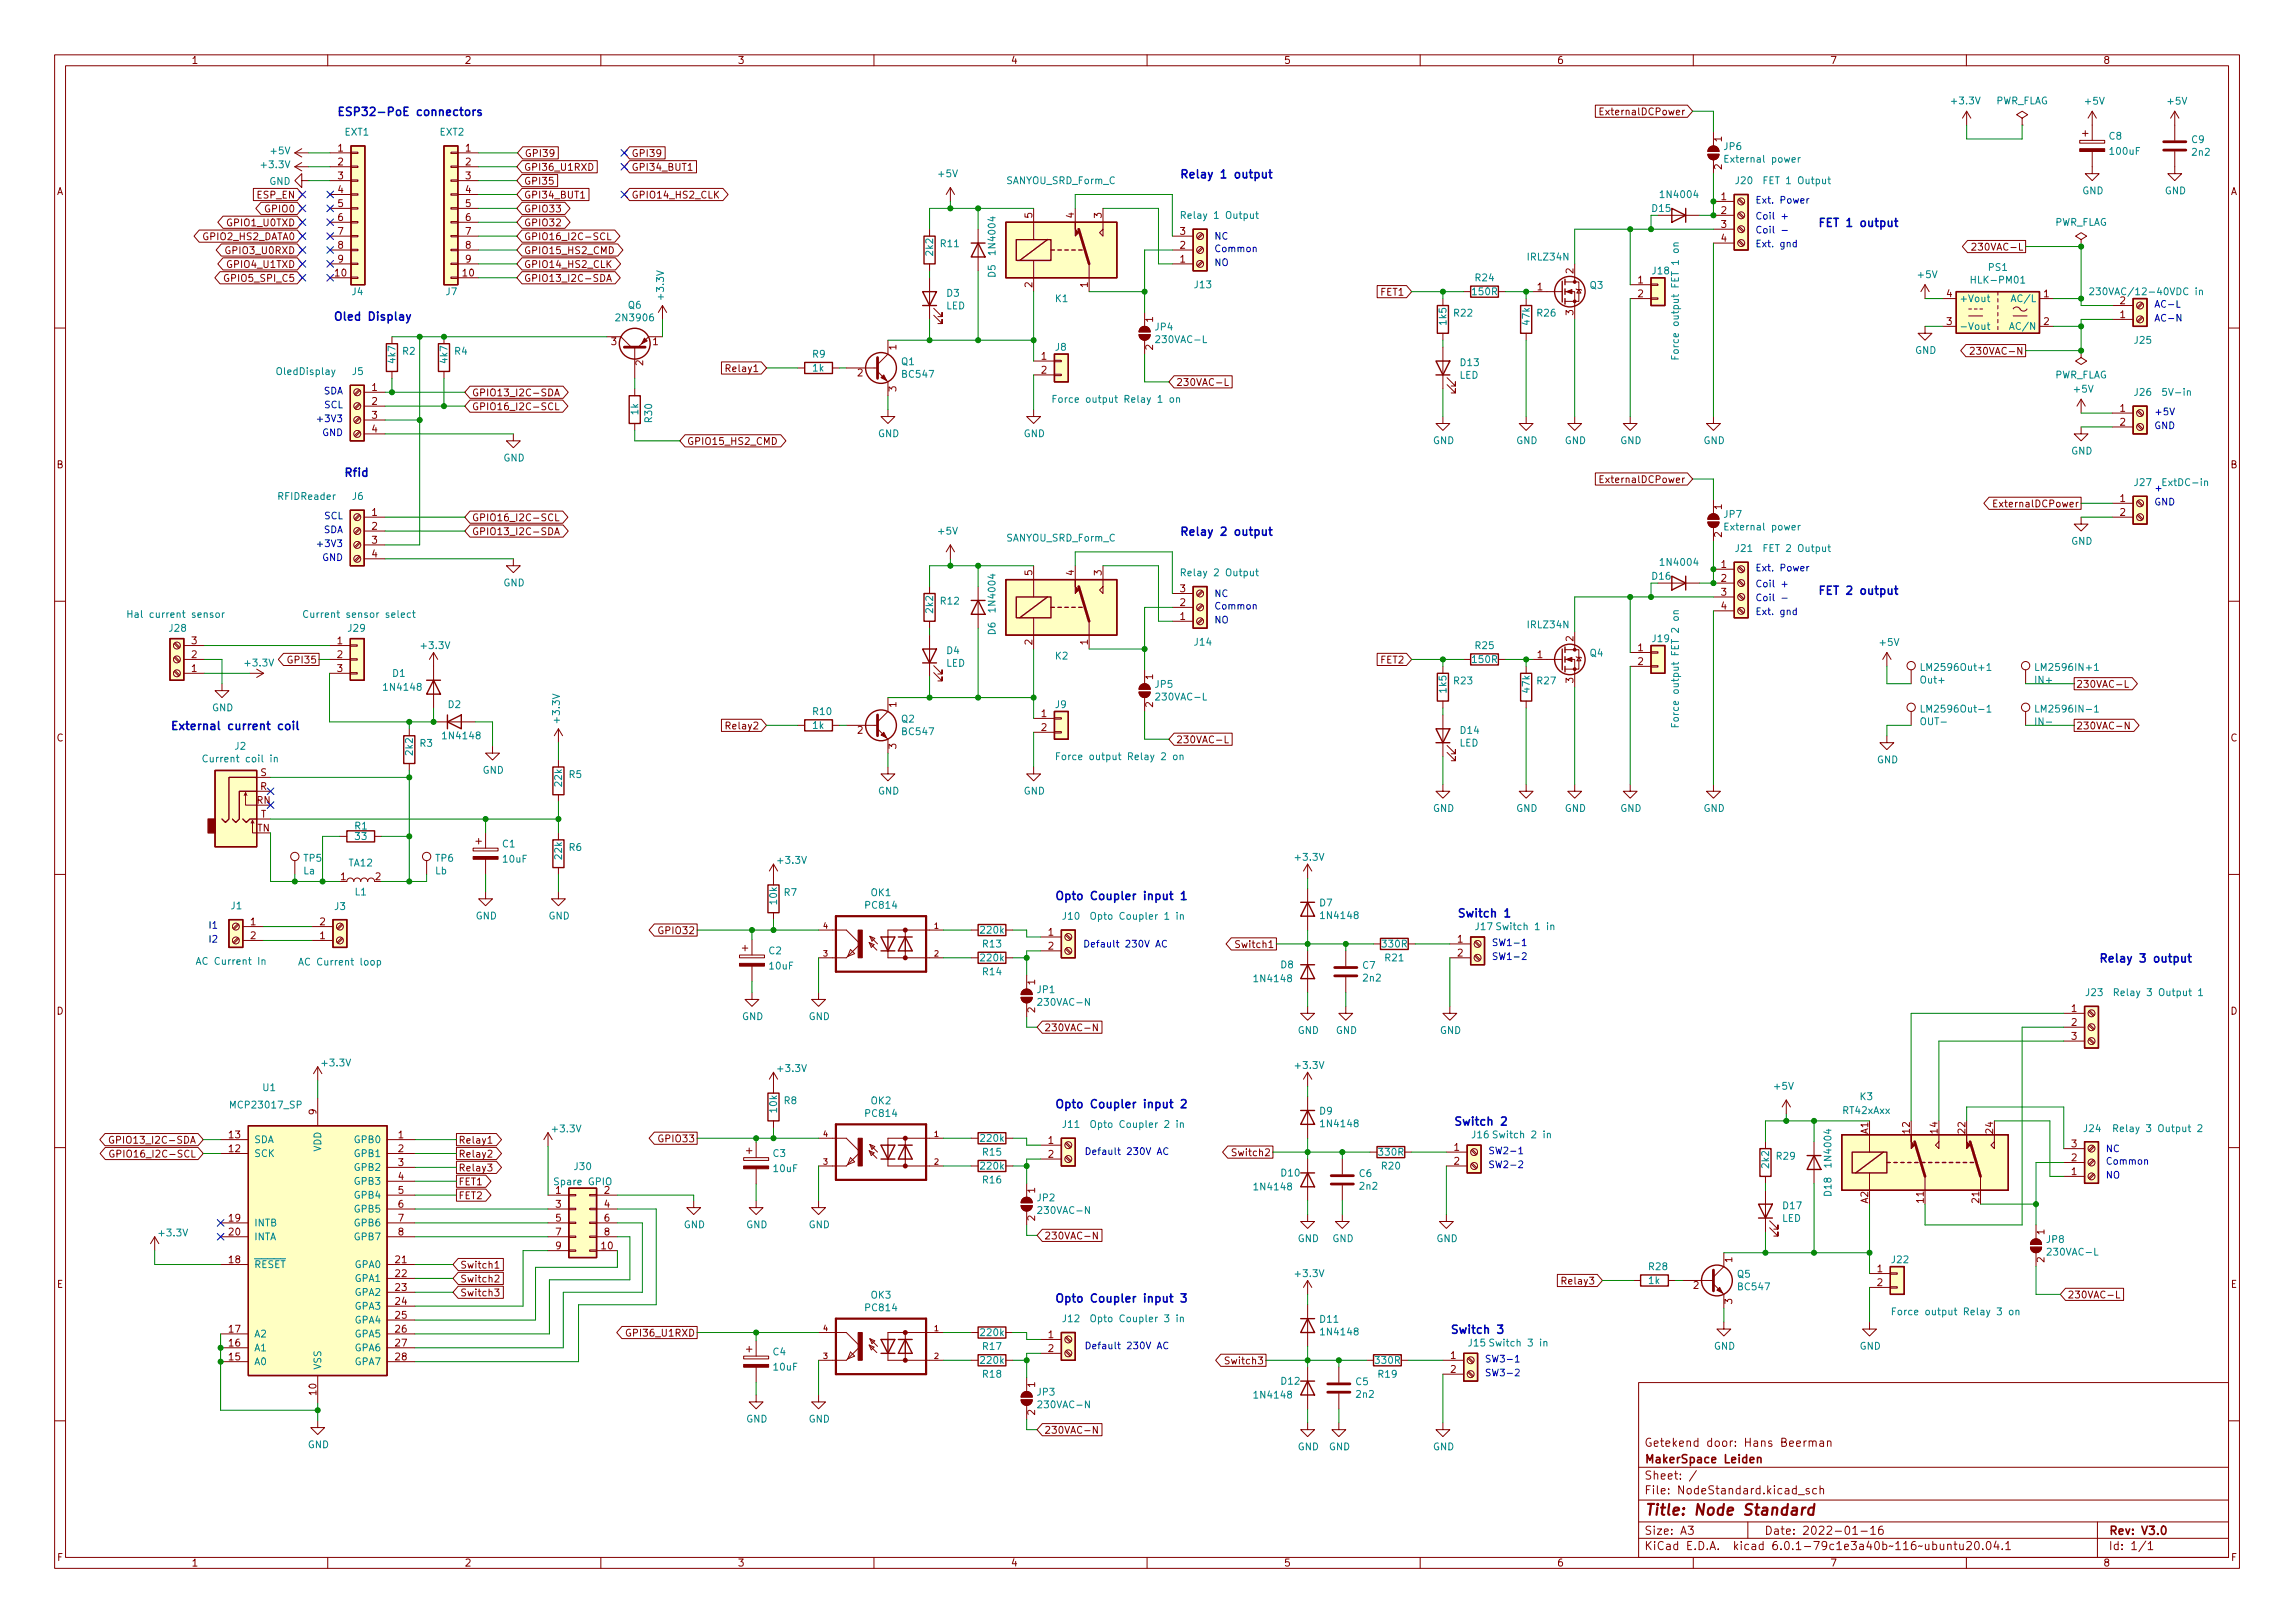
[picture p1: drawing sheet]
<svg xmlns="http://www.w3.org/2000/svg" width="420mm" height="297mm" viewBox="0 0 420 297" stroke-linecap="round" stroke-linejoin="round" font-family="sans-serif">
<defs><g id="words">
<text font-size="2.8" fill="#840000" x="301" y="277.3">Title: Node Standard</text>
<g font-size="2.1" fill="#0000c2">
<text x="61.6" y="21.2">ESP32-PoE connectors</text>
<text x="215.9" y="32.6">Relay 1 output</text>
<text x="332.7" y="41.5">FET 1 output</text>
<text x="61" y="58.7">Oled Display</text>
<text x="62.9" y="87.2">Rfid</text>
<text x="215.9" y="98">Relay 2 output</text>
<text x="332.7" y="108.8">FET 2 output</text>
<text x="31.1" y="133.6">External current coil</text>
<text x="193" y="164.7">Opto Coupler input 1</text>
<text x="266.7" y="167.9">Switch 1</text>
<text x="384.2" y="176.1">Relay 3 output</text>
<text x="193" y="202.8">Opto Coupler input 2</text>
<text x="266.1" y="206">Switch 2</text>
<text x="193" y="238.4">Opto Coupler input 3</text>
<text x="265.4" y="244.1">Switch 3</text>
</g>
<g font-size="2.1" fill="#840000">
<text x="301" y="267.8">MakerSpace Leiden</text>
<text x="301" y="264.8">Getekend door: Hans Beerman</text>
<text x="301" y="273.5">File: NodeStandard.kicad_sch</text>
<text x="301" y="270.8">Sheet: /</text>
<text x="301" y="280.9">Size: A3</text>
<text x="323" y="280.9">Date: 2022-01-16</text>
<text x="386" y="280.9">Rev: V3.0</text>
<text x="301" y="283.7">KiCad E.D.A. kicad 6.0.1-79c1e3a40b~116~ubuntu20.04.1</text>
<text x="386" y="283.7">Id: 1/1</text>
</g>
<g font-size="1.8" fill="#840000">
<text x="35" y="11.7">1</text>
<text x="85" y="11.7">2</text>
<text x="135" y="11.7">3</text>
<text x="185" y="11.7">4</text>
<text x="235" y="11.7">5</text>
<text x="285" y="11.7">6</text>
<text x="335" y="11.7">7</text>
<text x="385" y="11.7">8</text>
<text x="293.8" y="21.1">ExternalDCPower</text>
<text x="61.9" y="27.7">1</text>
<text x="85.2" y="27.7">1</text>
<text x="96" y="28.7">GPI39</text>
<text x="115.6" y="28.7">GPI39</text>
<text x="315.2" y="25.9" transform="rotate(-90 315.2 25.9)">1</text>
<text x="10.3" y="35.7">A</text>
<text x="61.9" y="30.3">2</text>
<text x="61.9" y="32.8">3</text>
<text x="61.9" y="35.3">4</text>
<text x="85.2" y="30.3">2</text>
<text x="85.2" y="32.8">3</text>
<text x="85.2" y="35.3">4</text>
<text x="95.9" y="33.8">GPI35</text>
<text x="95.9" y="31.2">GPI36_U1RXD</text>
<text x="115.6" y="31.2">GPI34_BUT1</text>
<text x="315.2" y="31" transform="rotate(-90 315.2 31)">2</text>
<text x="408.3" y="35.7">A</text>
<text x="41.9" y="41.4">GPIO1_U0TXD</text>
<text x="47.1" y="36.3">ESP_EN</text>
<text x="48.7" y="38.9">GPIO0</text>
<text x="61.9" y="37.9">5</text>
<text x="61.9" y="40.4">6</text>
<text x="85.2" y="37.9">5</text>
<text x="85.2" y="40.4">6</text>
<text x="95.9" y="36.3">GPI34_BUT1</text>
<text x="95.9" y="38.9">GPIO33</text>
<text x="95.9" y="41.4">GPIO32</text>
<text x="115.6" y="36.3">GPIO14_HS2_CLK</text>
<text x="189" y="39.9" transform="rotate(-90 189 39.9)">5</text>
<text x="196.6" y="39.9" transform="rotate(-90 196.6 39.9)">4</text>
<text x="201.7" y="39.9" transform="rotate(-90 201.7 39.9)">3</text>
<text x="315.1" y="36.6">1</text>
<text x="315.1" y="39.2">2</text>
<text x="315.1" y="41.7">3</text>
<text x="37.4" y="43.9">GPIO2_HS2_DATA0</text>
<text x="41.7" y="46.5">GPIO3_U0RXD</text>
<text x="61.9" y="43">7</text>
<text x="61.9" y="45.5">8</text>
<text x="85.2" y="43">7</text>
<text x="85.2" y="45.5">8</text>
<text x="95.9" y="43.9">GPIO16_I2C-SCL</text>
<text x="95.9" y="46.5">GPIO15_HS2_CMD</text>
<text x="216" y="45.5">2</text>
<text x="216" y="43">3</text>
<text x="315.1" y="44.2">4</text>
<text x="362.2" y="45.8">230VAC-L</text>
<text x="41.6" y="51.6">GPIO5_SPI_C5</text>
<text x="41.9" y="49">GPIO4_U1TXD</text>
<text x="61.4" y="50.6">10</text>
<text x="61.9" y="48">9</text>
<text x="84.7" y="50.6">10</text>
<text x="85.2" y="48">9</text>
<text x="95.9" y="49">GPIO14_HS2_CLK</text>
<text x="95.9" y="51.6">GPIO13_I2C-SDA</text>
<text x="189" y="52.6" transform="rotate(-90 189 52.6)">2</text>
<text x="199.1" y="52.6" transform="rotate(-90 199.1 52.6)">1</text>
<text x="216" y="48">1</text>
<text x="281.4" y="53.1">1</text>
<text x="288" y="50.1" transform="rotate(-90 288 50.1)">2</text>
<text x="299.9" y="51.9">1</text>
<text x="211.1" y="58.9" transform="rotate(-90 211.1 58.9)">1</text>
<text x="252.9" y="54.1">FET1</text>
<text x="288" y="57.7" transform="rotate(-90 288 57.7)">3</text>
<text x="299.9" y="54.4">2</text>
<text x="356.4" y="59.5">3</text>
<text x="356.4" y="54.4">4</text>
<text x="374.2" y="54.4">1</text>
<text x="374.2" y="59.5">2</text>
<text x="388.1" y="58.2">1</text>
<text x="388.1" y="55.7">2</text>
<text x="111.9" y="63.2">3</text>
<text x="119.5" y="63.2">1</text>
<text x="164.1" y="64" transform="rotate(-90 164.1 64)">1</text>
<text x="190.6" y="65.8">1</text>
<text x="211.1" y="64" transform="rotate(-90 211.1 64)">2</text>
<text x="362" y="64.9">230VAC-N</text>
<text x="68.1" y="71.5">1</text>
<text x="117.7" y="66.9" transform="rotate(-90 117.7 66.9)">2</text>
<text x="133.4" y="68.1">Relay1</text>
<text x="157" y="68.9">2</text>
<text x="164.1" y="71.6" transform="rotate(-90 164.1 71.6)">3</text>
<text x="190.6" y="68.4">2</text>
<text x="215.3" y="70.6">230VAC-L</text>
<text x="68.1" y="74.1">2</text>
<text x="68.1" y="76.6">3</text>
<text x="86.4" y="72.5">GPIO13_I2C-SDA</text>
<text x="86.4" y="75.1">GPIO16_I2C-SCL</text>
<text x="388.1" y="75.3">1</text>
<text x="388.1" y="77.9">2</text>
<text x="68.1" y="79.2">4</text>
<text x="125.7" y="81.4">GPIO15_HS2_CMD</text>
<text x="10.3" y="85.7">B</text>
<text x="293.8" y="88.4">ExternalDCPower</text>
<text x="408.3" y="85.7">B</text>
<text x="68.1" y="94.4">1</text>
<text x="86.4" y="95.4">GPIO16_I2C-SCL</text>
<text x="315.2" y="93.2" transform="rotate(-90 315.2 93.2)">1</text>
<text x="365.8" y="92.8">ExternalDCPower</text>
<text x="388.1" y="91.9">1</text>
<text x="388.1" y="94.4">2</text>
<text x="68.1" y="96.9">2</text>
<text x="68.1" y="99.5">3</text>
<text x="86.4" y="97.9">GPIO13_I2C-SDA</text>
<text x="315.2" y="98.3" transform="rotate(-90 315.2 98.3)">2</text>
<text x="68.1" y="102">4</text>
<text x="189" y="105.3" transform="rotate(-90 189 105.3)">5</text>
<text x="196.6" y="105.3" transform="rotate(-90 196.6 105.3)">4</text>
<text x="201.7" y="105.3" transform="rotate(-90 201.7 105.3)">3</text>
<text x="315.1" y="103.9">1</text>
<text x="315.1" y="106.5">2</text>
<text x="216" y="113.4">1</text>
<text x="216" y="110.9">2</text>
<text x="216" y="108.4">3</text>
<text x="315.1" y="109">3</text>
<text x="315.1" y="111.5">4</text>
<text x="35.1" y="117.9">3</text>
<text x="61.7" y="117.9">1</text>
<text x="189" y="118" transform="rotate(-90 189 118)">2</text>
<text x="199.1" y="118" transform="rotate(-90 199.1 118)">1</text>
<text x="288" y="117.4" transform="rotate(-90 288 117.4)">2</text>
<text x="299.9" y="119.2">1</text>
<text x="35.1" y="123">1</text>
<text x="35.1" y="120.4">2</text>
<text x="53.1" y="121.4">GPI35</text>
<text x="61.7" y="120.4">2</text>
<text x="61.7" y="123">3</text>
<text x="211.1" y="124.4" transform="rotate(-90 211.1 124.4)">1</text>
<text x="252.9" y="121.4">FET2</text>
<text x="281.4" y="120.4">1</text>
<text x="288" y="125" transform="rotate(-90 288 125)">3</text>
<text x="299.9" y="121.7">2</text>
<text x="380" y="125.9">230VAC-L</text>
<text x="164.1" y="129.4" transform="rotate(-90 164.1 129.4)">1</text>
<text x="190.6" y="131.2">1</text>
<text x="211.1" y="129.4" transform="rotate(-90 211.1 129.4)">2</text>
<text x="10.3" y="135.7">C</text>
<text x="133.4" y="133.5">Relay2</text>
<text x="157" y="134.3">2</text>
<text x="164.1" y="137.1" transform="rotate(-90 164.1 137.1)">3</text>
<text x="190.6" y="133.8">2</text>
<text x="215.3" y="136">230VAC-L</text>
<text x="380" y="133.5">230VAC-N</text>
<text x="408.3" y="135.7">C</text>
<text x="47.7" y="142">S</text>
<text x="47" y="147.1">RN</text>
<text x="47.6" y="144.6">R</text>
<text x="47.7" y="149.6">T</text>
<text x="47.1" y="152.2">TN</text>
<text x="62.4" y="161.1">1</text>
<text x="68.7" y="161.1">2</text>
<text x="45.9" y="169.3">1</text>
<text x="45.9" y="171.9">2</text>
<text x="58.6" y="171.9">1</text>
<text x="58.6" y="169.3">2</text>
<text x="120.9" y="170.9">GPIO32</text>
<text x="191.9" y="171.2">1</text>
<text x="191.9" y="173.8">2</text>
<text x="226.7" y="173.5">Switch1</text>
<text x="266.8" y="172.5">1</text>
<text x="266.8" y="175">2</text>
<text x="10.3" y="185.7">D</text>
<text x="189.5" y="185.3" transform="rotate(-90 189.5 185.3)">2</text>
<text x="189.5" y="180.2" transform="rotate(-90 189.5 180.2)">1</text>
<text x="379.2" y="185.2">1</text>
<text x="408.3" y="185.7">D</text>
<text x="191.1" y="188.7">230VAC-N</text>
<text x="379.2" y="187.7">2</text>
<text x="379.2" y="190.3">3</text>
<text x="57.9" y="204" transform="rotate(-90 57.9 204)">9</text>
<text x="21.5" y="209.3">GPIO13_I2C-SDA</text>
<text x="41.9" y="208.3">13</text>
<text x="72.9" y="208.3">1</text>
<text x="83.9" y="209.3">Relay1</text>
<text x="120.9" y="209">GPIO33</text>
<text x="191.9" y="209.3">1</text>
<text x="342" y="207.5" transform="rotate(-90 342 207.5)">A1</text>
<text x="349.6" y="207.4" transform="rotate(-90 349.6 207.4)">12</text>
<text x="354.7" y="207.4" transform="rotate(-90 354.7 207.4)">14</text>
<text x="359.8" y="207.4" transform="rotate(-90 359.8 207.4)">22</text>
<text x="364.9" y="207.4" transform="rotate(-90 364.9 207.4)">24</text>
<text x="379.2" y="210">3</text>
<text x="21.7" y="211.8">GPIO16_I2C-SCL</text>
<text x="41.9" y="210.9">12</text>
<text x="72.9" y="210.9">2</text>
<text x="72.9" y="213.4">3</text>
<text x="72.9" y="215.9">4</text>
<text x="83.9" y="214.4">Relay3</text>
<text x="83.9" y="211.8">Relay2</text>
<text x="191.9" y="211.9">2</text>
<text x="226" y="211.6">Switch2</text>
<text x="266.2" y="210.6">1</text>
<text x="266.2" y="213.1">2</text>
<text x="379.2" y="215">1</text>
<text x="379.2" y="212.5">2</text>
<text x="72.9" y="218.5">5</text>
<text x="72.9" y="221">6</text>
<text x="83.9" y="219.5">FET2</text>
<text x="83.9" y="216.9">FET1</text>
<text x="101.7" y="218.5">1</text>
<text x="101.7" y="221">3</text>
<text x="110.6" y="218.5">2</text>
<text x="110.6" y="221">4</text>
<text x="189.5" y="218.3" transform="rotate(-90 189.5 218.3)">1</text>
<text x="342" y="220.2" transform="rotate(-90 342 220.2)">A2</text>
<text x="352.2" y="220.1" transform="rotate(-90 352.2 220.1)">11</text>
<text x="362.3" y="220.1" transform="rotate(-90 362.3 220.1)">21</text>
<text x="41.9" y="223.6">19</text>
<text x="41.9" y="226.1">20</text>
<text x="72.9" y="223.6">7</text>
<text x="72.9" y="226.1">8</text>
<text x="101.7" y="223.6">5</text>
<text x="101.7" y="226.1">7</text>
<text x="110.6" y="223.6">6</text>
<text x="110.6" y="226.1">8</text>
<text x="189.5" y="223.4" transform="rotate(-90 189.5 223.4)">2</text>
<text x="191.1" y="226.8">230VAC-N</text>
<text x="374.3" y="226" transform="rotate(-90 374.3 226)">1</text>
<text x="41.9" y="231.2">18</text>
<text x="72.4" y="231.2">21</text>
<text x="72.4" y="233.7">22</text>
<text x="84.2" y="232.2">Switch1</text>
<text x="101.7" y="228.6">9</text>
<text x="110.1" y="228.6">10</text>
<text x="317.1" y="231" transform="rotate(-90 317.1 231)">1</text>
<text x="343.7" y="232.8">1</text>
<text x="374.3" y="231" transform="rotate(-90 374.3 231)">2</text>
<text x="10.4" y="235.7">E</text>
<text x="72.4" y="236.3">23</text>
<text x="72.4" y="238.8">24</text>
<text x="84.2" y="234.7">Switch2</text>
<text x="84.2" y="237.2">Switch3</text>
<text x="286.4" y="235.1">Relay3</text>
<text x="310" y="235.9">2</text>
<text x="317.1" y="238.7" transform="rotate(-90 317.1 238.7)">3</text>
<text x="343.7" y="235.4">2</text>
<text x="378.5" y="237.6">230VAC-L</text>
<text x="408.4" y="235.7">E</text>
<text x="41.9" y="243.9">17</text>
<text x="72.4" y="241.3">25</text>
<text x="72.4" y="243.9">26</text>
<text x="115.3" y="244.6">GPI36_U1RXD</text>
<text x="191.9" y="244.9">1</text>
<text x="41.9" y="249">15</text>
<text x="41.9" y="246.4">16</text>
<text x="72.4" y="246.4">27</text>
<text x="72.4" y="249">28</text>
<text x="191.9" y="247.4">2</text>
<text x="224.8" y="249.7">Switch3</text>
<text x="265.6" y="248.7">1</text>
<text x="265.6" y="251.2">2</text>
<text x="57.9" y="255.3" transform="rotate(-90 57.9 255.3)">10</text>
<text x="189.5" y="253.9" transform="rotate(-90 189.5 253.9)">1</text>
<text x="189.5" y="259" transform="rotate(-90 189.5 259)">2</text>
<text x="191.1" y="262.4">230VAC-N</text>
<text x="10.4" y="285.7">F</text>
<text x="35" y="286.7">1</text>
<text x="85" y="286.7">2</text>
<text x="135" y="286.7">3</text>
<text x="185" y="286.7">4</text>
<text x="235" y="286.7">5</text>
<text x="285" y="286.7">6</text>
<text x="335" y="286.7">7</text>
<text x="385" y="286.7">8</text>
<text x="408.4" y="285.7">F</text>
</g>
<g font-size="1.8" fill="#008484">
<text x="357.5" y="19.1">+3.3V</text>
<text x="365.2" y="19.1">PWR_FLAG</text>
<text x="381.8" y="19.1">+5V</text>
<text x="396.9" y="19.1">+5V</text>
<text x="49.7" y="28.2">+5V</text>
<text x="63.1" y="24.8">EXT1</text>
<text x="80.5" y="24.8">EXT2</text>
<text x="315.6" y="27.4">JP6</text>
<text x="316.3" y="29.8">External power</text>
<text x="386.1" y="25.5">C8</text>
<text x="386.4" y="28.3">100uF</text>
<text x="401.3" y="26.2">C9</text>
<text x="401.4" y="28.5">2n2</text>
<text x="48" y="30.8">+3.3V</text>
<text x="49.3" y="33.8">GND</text>
<text x="171.9" y="32.4">+5V</text>
<text x="184.3" y="33.7">SANYOU_SRD_Form_C</text>
<text x="317.8" y="33.7">J20</text>
<text x="323.4" y="33.7">FET 1 Output</text>
<text x="381.2" y="35.5">GND</text>
<text x="396.3" y="35.5">GND</text>
<text x="217" y="40">Relay 1 Output</text>
<text x="304.3" y="36.2">1N4004</text>
<text x="376" y="41.3">PWR_FLAG</text>
<text x="170.8" y="46.7" transform="rotate(-90 170.8 46.7)">2k2</text>
<text x="172.3" y="45.2">R11</text>
<text x="182.2" y="46.3" transform="rotate(-90 182.2 46.3)">1N4004</text>
<text x="279.8" y="47.7">IRLZ34N</text>
<text x="182.2" y="50.7" transform="rotate(-90 182.2 50.7)">D5</text>
<text x="218.7" y="52.7">J13</text>
<text x="270.2" y="51.5">R24</text>
<text x="291.1" y="52.8">Q3</text>
<text x="302.6" y="50.2">J18</text>
<text x="351.2" y="50.9">+5V</text>
<text x="361.3" y="51.9">HLK-PM01</text>
<text x="364.1" y="49.6">PS1</text>
<text x="64.4" y="54">J4</text>
<text x="81.7" y="54">J7</text>
<text x="113.1" y="58.8">2N3906</text>
<text x="115" y="56.5">Q6</text>
<text x="121.5" y="54.6" transform="rotate(-90 121.5 54.6)">+3.3V</text>
<text x="173.2" y="56.6">LED</text>
<text x="173.3" y="54.3">D3</text>
<text x="193.2" y="55.3">K1</text>
<text x="264.8" y="59.4" transform="rotate(-90 264.8 59.4)">1k5</text>
<text x="266.2" y="57.9">R22</text>
<text x="269.7" y="54">150R</text>
<text x="280" y="59.4" transform="rotate(-90 280 59.4)">47k</text>
<text x="281.5" y="57.9">R26</text>
<text x="358.6" y="55.3">+Vout</text>
<text x="368.7" y="55.3">AC/L</text>
<text x="384.2" y="54">230VAC/12-40VDC in</text>
<text x="73.7" y="64.9">R2</text>
<text x="83.2" y="64.9">R4</text>
<text x="148.8" y="65.4">R9</text>
<text x="193.2" y="64.2">J8</text>
<text x="211.5" y="60.5">JP4</text>
<text x="212" y="62.8">230VAC-L</text>
<text x="307.3" y="64.5" transform="rotate(-90 307.3 64.5)">Force output FET 1 on</text>
<text x="350.6" y="64.8">GND</text>
<text x="358.6" y="60.4">-Vout</text>
<text x="368.5" y="60.4">AC/N</text>
<text x="390.8" y="62.9">J25</text>
<text x="50.9" y="68.6">OledDisplay</text>
<text x="64.5" y="68.6">J5</text>
<text x="72.4" y="66.4" transform="rotate(-90 72.4 66.4)">4k7</text>
<text x="81.9" y="66.4" transform="rotate(-90 81.9 66.4)">4k7</text>
<text x="148.8" y="68">1k</text>
<text x="165" y="66.8">Q1</text>
<text x="165.3" y="69.1">BC547</text>
<text x="267.2" y="69.3">LED</text>
<text x="267.4" y="67">D13</text>
<text x="376" y="69.3">PWR_FLAG</text>
<text x="379.8" y="71.8">+5V</text>
<text x="116.8" y="75.9" transform="rotate(-90 116.8 75.9)">1k</text>
<text x="119.4" y="77.2" transform="rotate(-90 119.4 77.2)">R30</text>
<text x="194.3" y="73.7">Force output Relay 1 on</text>
<text x="390.8" y="72.4">J26</text>
<text x="396.3" y="72.4">5V-in</text>
<text x="160.7" y="80">GND</text>
<text x="187.4" y="80">GND</text>
<text x="262.3" y="81.3">GND</text>
<text x="277.6" y="81.3">GND</text>
<text x="286.5" y="81.3">GND</text>
<text x="296.6" y="81.3">GND</text>
<text x="311.9" y="81.3">GND</text>
<text x="379.2" y="83.2">GND</text>
<text x="92.1" y="84.4">GND</text>
<text x="390.8" y="88.9">J27</text>
<text x="396.3" y="88.9">ExtDC-in</text>
<text x="51.1" y="91.5">RFIDReader</text>
<text x="64.5" y="91.5">J6</text>
<text x="315.6" y="94.8">JP7</text>
<text x="171.9" y="97.8">+5V</text>
<text x="184.3" y="99.1">SANYOU_SRD_Form_C</text>
<text x="316.3" y="97.1">External power</text>
<text x="317.8" y="101">J21</text>
<text x="323.4" y="101">FET 2 Output</text>
<text x="379.2" y="99.7">GND</text>
<text x="92.1" y="107.3">GND</text>
<text x="217" y="105.4">Relay 2 Output</text>
<text x="304.3" y="103.5">1N4004</text>
<text x="24.3" y="113.1">Hal current sensor</text>
<text x="56.6" y="113.1">Current sensor select</text>
<text x="170.8" y="112.1" transform="rotate(-90 170.8 112.1)">2k2</text>
<text x="172.3" y="110.6">R12</text>
<text x="182.2" y="111.7" transform="rotate(-90 182.2 111.7)">1N4004</text>
<text x="31" y="115.6">J28</text>
<text x="63.8" y="115.6">J29</text>
<text x="77.3" y="118.8">+3.3V</text>
<text x="173.3" y="119.7">D4</text>
<text x="182.2" y="116.2" transform="rotate(-90 182.2 116.2)">D6</text>
<text x="218.7" y="118.1">J14</text>
<text x="270.2" y="118.8">R25</text>
<text x="279.8" y="115">IRLZ34N</text>
<text x="302.6" y="117.5">J19</text>
<text x="344.2" y="118.2">+5V</text>
<text x="45" y="122">+3.3V</text>
<text x="71.9" y="123.9">D1</text>
<text x="173.2" y="122">LED</text>
<text x="193.2" y="120.7">K2</text>
<text x="211.5" y="125.9">JP5</text>
<text x="266.2" y="125.2">R23</text>
<text x="269.7" y="121.3">150R</text>
<text x="281.5" y="125.2">R27</text>
<text x="291.1" y="120.2">Q4</text>
<text x="351.8" y="125.1">Out+</text>
<text x="352.3" y="122.8">LM2596Out+1</text>
<text x="372.7" y="125.1">IN+</text>
<text x="373.3" y="122.8">LM2596IN+1</text>
<text x="38.8" y="130.2">GND</text>
<text x="70.6" y="126.4">1N4148</text>
<text x="82.1" y="129.6">D2</text>
<text x="148.9" y="130.8">R10</text>
<text x="193.2" y="129.6">J9</text>
<text x="212" y="128.2">230VAC-L</text>
<text x="264.8" y="126.7" transform="rotate(-90 264.8 126.7)">1k5</text>
<text x="280" y="126.7" transform="rotate(-90 280 126.7)">47k</text>
<text x="307.3" y="131.8" transform="rotate(-90 307.3 131.8)">Force output FET 2 on</text>
<text x="352.5" y="130.4">LM2596Out-1</text>
<text x="373.5" y="130.4">LM2596IN-1</text>
<text x="43" y="137.2">J2</text>
<text x="76.9" y="136.7">R3</text>
<text x="81.4" y="135.3">1N4148</text>
<text x="102.5" y="132.1" transform="rotate(-90 102.5 132.1)">+3.3V</text>
<text x="148.8" y="133.4">1k</text>
<text x="165" y="132.2">Q2</text>
<text x="165.3" y="134.5">BC547</text>
<text x="267.2" y="136.6">LED</text>
<text x="267.4" y="134.3">D14</text>
<text x="351.9" y="132.7">OUT-</text>
<text x="373" y="132.7">IN-</text>
<text x="38" y="139.5">Current coil in</text>
<text x="75.6" y="138.1" transform="rotate(-90 75.6 138.1)">2k2</text>
<text x="88.3" y="141.6">GND</text>
<text x="102.9" y="143.9" transform="rotate(-90 102.9 143.9)">22k</text>
<text x="104.2" y="142.4">R5</text>
<text x="194.9" y="139.1">Force output Relay 2 on</text>
<text x="343.6" y="139.7">GND</text>
<text x="160.7" y="145.4">GND</text>
<text x="187.4" y="145.4">GND</text>
<text x="262.3" y="148.6">GND</text>
<text x="277.6" y="148.6">GND</text>
<text x="286.5" y="148.6">GND</text>
<text x="296.6" y="148.6">GND</text>
<text x="311.9" y="148.6">GND</text>
<text x="65" y="151.8">R1</text>
<text x="65.1" y="153.7">33</text>
<text x="92" y="155.1">C1</text>
<text x="104.2" y="155.7">R6</text>
<text x="55.6" y="160">La</text>
<text x="55.6" y="157.7">TP5</text>
<text x="63.9" y="158.6">TA12</text>
<text x="79.7" y="160">Lb</text>
<text x="79.8" y="157.7">TP6</text>
<text x="92.2" y="157.9">10uF</text>
<text x="102.9" y="157.2" transform="rotate(-90 102.9 157.2)">22k</text>
<text x="142.6" y="158.1">+3.3V</text>
<text x="237.3" y="157.5">+3.3V</text>
<text x="42.3" y="166.4">J1</text>
<text x="61.3" y="166.5">J3</text>
<text x="65" y="163.9">L1</text>
<text x="142.2" y="165.4" transform="rotate(-90 142.2 165.4)">10k</text>
<text x="143.6" y="164">R7</text>
<text x="158.6" y="166.3">PC814</text>
<text x="159.5" y="164">OK1</text>
<text x="241.6" y="165.9">D7</text>
<text x="87.1" y="168.3">GND</text>
<text x="100.4" y="168.3">GND</text>
<text x="179.6" y="170.9">220k</text>
<text x="180" y="173.4">R13</text>
<text x="194.6" y="168.3">J10</text>
<text x="200.8" y="168.3">Opto Coupler 1 in</text>
<text x="242.1" y="168.2">1N4148</text>
<text x="253.2" y="173.4">330R</text>
<text x="270.2" y="170.2">J17</text>
<text x="274.6" y="170.2">Switch 1 in</text>
<text x="36.6" y="176.6">AC Current In</text>
<text x="55.4" y="176.7">AC Current loop</text>
<text x="140.8" y="174.6">C2</text>
<text x="140.9" y="177.4">10uF</text>
<text x="179.6" y="175.9">220k</text>
<text x="180" y="178.5">R14</text>
<text x="229.9" y="179.7">1N4148</text>
<text x="234.5" y="177.2">D8</text>
<text x="249.5" y="177.3">C7</text>
<text x="249.6" y="179.6">2n2</text>
<text x="253.6" y="175.9">R21</text>
<text x="189.9" y="181.7">JP1</text>
<text x="190.5" y="184.1">230VAC-N</text>
<text x="381.9" y="182.3">J23</text>
<text x="388.2" y="182.3">Relay 3 Output 1</text>
<text x="135.8" y="186.7">GND</text>
<text x="148" y="186.7">GND</text>
<text x="237.6" y="189.2">GND</text>
<text x="244.5" y="189.2">GND</text>
<text x="263.6" y="189.2">GND</text>
<text x="59.1" y="195.2">+3.3V</text>
<text x="142.6" y="196.2">+3.3V</text>
<text x="237.3" y="195.6">+3.3V</text>
<text x="42.5" y="202.9">MCP23017_SP</text>
<text x="48.1" y="199.7">U1</text>
<text x="142.2" y="203.5" transform="rotate(-90 142.2 203.5)">10k</text>
<text x="143.6" y="202.1">R8</text>
<text x="159.5" y="202.1">OK2</text>
<text x="241.6" y="204">D9</text>
<text x="324.9" y="199.4">+5V</text>
<text x="337.4" y="203.9">RT42xAxx</text>
<text x="340.5" y="201.3">K3</text>
<text x="46.5" y="209.2">SDA</text>
<text x="65" y="209.2">GPB0</text>
<text x="101.3" y="207.2">+3.3V</text>
<text x="158.6" y="204.4">PC814</text>
<text x="179.6" y="209">220k</text>
<text x="194.6" y="206.4">J11</text>
<text x="200.8" y="206.4">Opto Coupler 2 in</text>
<text x="242.1" y="206.3">1N4148</text>
<text x="269.5" y="208.3">J16</text>
<text x="274" y="208.3">Switch 2 in</text>
<text x="381.6" y="207.2">J24</text>
<text x="388" y="207.2">Relay 3 Output 2</text>
<text x="46.5" y="211.7">SCK</text>
<text x="58.8" y="210.8" transform="rotate(-90 58.8 210.8)">VDD</text>
<text x="65" y="211.7">GPB1</text>
<text x="65" y="214.3">GPB2</text>
<text x="105.2" y="214.1">J30</text>
<text x="141.5" y="211.7">C3</text>
<text x="141.7" y="214.5">10uF</text>
<text x="179.6" y="214">220k</text>
<text x="180" y="211.5">R15</text>
<text x="234.6" y="215.3">D10</text>
<text x="248.9" y="215.4">C6</text>
<text x="252.5" y="211.5">330R</text>
<text x="253" y="214">R20</text>
<text x="323.8" y="213.7" transform="rotate(-90 323.8 213.7)">2k2</text>
<text x="325.3" y="212.2">R29</text>
<text x="335.3" y="213.3" transform="rotate(-90 335.3 213.3)">1N4004</text>
<text x="65" y="216.8">GPB3</text>
<text x="65" y="219.4">GPB4</text>
<text x="65" y="221.9">GPB5</text>
<text x="101.8" y="216.9">Spare GPIO</text>
<text x="180" y="216.6">R16</text>
<text x="189.9" y="219.8">JP2</text>
<text x="229.9" y="217.8">1N4148</text>
<text x="249" y="217.7">2n2</text>
<text x="326.5" y="221.3">D17</text>
<text x="335.3" y="218.8" transform="rotate(-90 335.3 218.8)">D18</text>
<text x="29.3" y="226.3">+3.3V</text>
<text x="46.5" y="224.4">INTB</text>
<text x="46.5" y="227">INTA</text>
<text x="65" y="224.4">GPB6</text>
<text x="65" y="227">GPB7</text>
<text x="125.2" y="224.8">GND</text>
<text x="136.6" y="224.8">GND</text>
<text x="148" y="224.8">GND</text>
<text x="190.5" y="222.2">230VAC-N</text>
<text x="237.6" y="227.3">GND</text>
<text x="243.9" y="227.3">GND</text>
<text x="263" y="227.3">GND</text>
<text x="326.2" y="223.6">LED</text>
<text x="374.7" y="227.5">JP8</text>
<text x="46.5" y="232.1">~{RESET}</text>
<text x="65" y="232.1">GPA0</text>
<text x="237.3" y="233.7">+3.3V</text>
<text x="301.9" y="232.4">R28</text>
<text x="318.1" y="233.8">Q5</text>
<text x="346.4" y="231.2">J22</text>
<text x="375.2" y="229.8">230VAC-L</text>
<text x="65" y="234.6">GPA1</text>
<text x="65" y="237.1">GPA2</text>
<text x="65" y="239.7">GPA3</text>
<text x="158.6" y="240">PC814</text>
<text x="159.5" y="237.7">OK3</text>
<text x="301.8" y="235">1k</text>
<text x="318.3" y="236.1">BC547</text>
<text x="46.5" y="244.8">A2</text>
<text x="65" y="242.2">GPA4</text>
<text x="65" y="244.8">GPA5</text>
<text x="179.6" y="244.5">220k</text>
<text x="194.6" y="242">J12</text>
<text x="200.8" y="242">Opto Coupler 3 in</text>
<text x="241.7" y="242.1">D11</text>
<text x="242.1" y="244.4">1N4148</text>
<text x="348" y="240.7">Force output Relay 3 on</text>
<text x="46.5" y="249.8">A0</text>
<text x="46.5" y="247.3">A1</text>
<text x="58.8" y="250.7" transform="rotate(-90 58.8 250.7)">VSS</text>
<text x="65" y="247.3">GPA6</text>
<text x="65" y="249.8">GPA7</text>
<text x="141.5" y="248">C4</text>
<text x="141.7" y="250.8">10uF</text>
<text x="179.6" y="249.6">220k</text>
<text x="180" y="247.1">R17</text>
<text x="251.9" y="249.6">330R</text>
<text x="268.9" y="246.4">J15</text>
<text x="273.4" y="246.4">Switch 3 in</text>
<text x="313.8" y="247">GND</text>
<text x="340.4" y="247">GND</text>
<text x="180" y="252.1">R18</text>
<text x="189.9" y="255.4">JP3</text>
<text x="190.5" y="257.7">230VAC-N</text>
<text x="229.9" y="255.9">1N4148</text>
<text x="234.6" y="253.4">D12</text>
<text x="248.2" y="253.5">C5</text>
<text x="248.4" y="255.8">2n2</text>
<text x="252.4" y="252.1">R19</text>
<text x="136.6" y="260.3">GND</text>
<text x="148" y="260.3">GND</text>
<text x="56.3" y="265">GND</text>
<text x="237.6" y="265.4">GND</text>
<text x="243.3" y="265.4">GND</text>
<text x="262.3" y="265.4">GND</text>
</g>
<g font-size="1.8" fill="#008400">
<text x="302.5" y="38.8">D15</text>
<text x="302.5" y="106.1">D16</text>
</g>
<g font-size="1.7" fill="#0000c2">
<text x="321.3" y="40.2">Coil +</text>
<text x="321.3" y="37.2">Ext. Power</text>
<text x="222.2" y="43.9">NC</text>
<text x="222.2" y="46.1">Common</text>
<text x="321.3" y="42.7">Coil -</text>
<text x="321.3" y="45.2">Ext. gnd</text>
<text x="222.2" y="48.7">NO</text>
<text x="394.3" y="58.8">AC-N</text>
<text x="394.3" y="56.3">AC-L</text>
<text x="58.8" y="77.3">+3V3</text>
<text x="59.2" y="72.2">SDA</text>
<text x="59.4" y="74.7">SCL</text>
<text x="394.3" y="76">+5V</text>
<text x="59" y="79.8">GND</text>
<text x="394.3" y="78.5">GND</text>
<text x="394.3" y="90">+</text>
<text x="59.4" y="95">SCL</text>
<text x="394.3" y="92.5">GND</text>
<text x="58.8" y="100.1">+3V3</text>
<text x="59.2" y="97.6">SDA</text>
<text x="59" y="102.7">GND</text>
<text x="321.3" y="104.6">Ext. Power</text>
<text x="321.3" y="107.5">Coil +</text>
<text x="222.2" y="111.5">Common</text>
<text x="222.2" y="109.3">NC</text>
<text x="321.3" y="110">Coil -</text>
<text x="321.3" y="112.6">Ext. gnd</text>
<text x="222.2" y="114.1">NO</text>
<text x="38.6" y="170">I1</text>
<text x="38.6" y="172.5">I2</text>
<text x="198.2" y="173.4">Default 230V AC</text>
<text x="273" y="173.1">SW1-1</text>
<text x="273" y="175.7">SW1-2</text>
<text x="198.5" y="211.4">Default 230V AC</text>
<text x="272.4" y="213.8">SW2-2</text>
<text x="272.4" y="211.2">SW2-1</text>
<text x="385.4" y="210.9">NC</text>
<text x="385.4" y="213.1">Common</text>
<text x="385.4" y="215.7">NO</text>
<text x="198.5" y="246.9">Default 230V AC</text>
<text x="271.8" y="249.3">SW3-1</text>
<text x="271.8" y="251.9">SW3-2</text>
</g>
<g font-size="1.4" fill="#840000">
<text x="150.7" y="170">4</text>
<text x="171.1" y="170">1</text>
<text x="150.7" y="175">3</text>
<text x="171.1" y="175">2</text>
<text x="150.7" y="208.1">4</text>
<text x="171.1" y="208.1">1</text>
<text x="150.7" y="213.1">3</text>
<text x="171.1" y="213.1">2</text>
<text x="150.7" y="243.6">4</text>
<text x="171.1" y="243.6">1</text>
<text x="150.7" y="248.7">3</text>
<text x="171.1" y="248.7">2</text>
</g>
</g></defs>
<g fill="none" stroke="#840000" stroke-width=".18">
<path d="M10 10h400v277h-400zM12 12h396v273h-396zM60 10v2M110 10v2M160 10v2M210 10v2M260 10v2M292.1 19.2h16.8l1 1.2-1 1.1h-16.8zM293.5 19.8h-.6v1.2h.6M310 10v2M360 10v2M40.8 39.6h13.6l1 1.1-1 1.1h-13.6l-.9-1.1z"/>
<path d="M46.4 34.5h8l1 1.1-1 1.1h-8zM47.8 37h6.6l1 1.1-1 1.1h-6.6l-1-1.1zM54 28l1.2 .7M54 28h2.5M54 30.5l1.2 .8M54 30.5h2.5M55.2 33.1v-1.3l-1.2 1.3 1.2 1.2v-1.2h1.3M55.2 27.2l-1.2 .8M55.2 29.8l-1.2 .7M60.5 28h3.8M60.5 30.5h3.8M60.5 33.1h3.8"/>
<path d="M60.5 35.6h3.8M60.5 38.1h3.8M64.3 38h1.2v.3h-1.2zM64.3 35.5h1.2v.2h-1.2zM64.3 32.9h1.2v.3h-1.2zM64.3 30.4h1.2v.2h-1.2zM64.3 27.8h1.2v.3h-1.2zM82.5 38h1.3v.3h-1.3zM82.5 35.5h1.3v.2h-1.3zM82.5 32.9h1.3v.3h-1.3zM82.5 30.4h1.3v.2h-1.3zM82.5 27.8h1.3v.3h-1.3z"/>
<path d="M83.8 28h3.8M83.8 30.5h3.8M83.8 33.1h3.8M83.8 35.6h3.8M83.8 38.1h3.8M95.6 34.5h12.2v2.2h-12.2l-1-1.1zM95.6 37h7.8l1 1.1-1 1.1h-7.8l-1-1.1zM95.6 31.9h6.5v2.3h-6.5l-1-1.1zM95.6 39.6h7.8l1 1.1-1 1.1h-7.8l-1-1.1zM95.6 29.4h13.7v2.2h-13.7l-1-1.1zM95.7 26.9h6.5v2.2h-6.5l-1-1.1zM106.3 36.3h.7"/>
<path d="M107.8 29.9a.64 .64 0 0 1 .7 .6 .64 .64 0 0 1-.7 .7zM115.3 29.4h12.2v2.2h-12.2l-1-1.1zM115.3 34.5h17.1l.9 1.1-.9 1.1h-17.1l-1-1.1zM115.3 26.9h6.5v2.2h-6.5l-1-1.1zM126 31.2h.7M131 35.5l.6 .8M131.6 35l-.8 .7M174 34.3v2.6M174 34.3l-.8 1.3M174 34.3l.8 1.3M189.2 38.1v5.8M196.8 38.1v2.6"/>
<path d="M201.9 38.1v5.1l-.6-.6 .6-.7M292.9 20.4h.5M306.1 39.4h5M312.7 28.2h2a1.02 1.02 0 0 1-1 1 1.02 1.02 0 0 1-1-1zM313 27a1.02 1.02 0 0 1 1.1-.2 1.02 1.02 0 0 1 .6 .9h-2zM313.7 24.2v2.5M313.7 29.2v2.6M313.7 36.9h3.8M313.7 39.4h3.8M318.2 39.1l.9 .8M318.2 36.5l.9 .9M318.4 38.9l.9 .8"/>
<path d="M318.4 36.4l.9 .8M360 20.4l-.7 1.2M360 20.4v2.5M360 20.4l.8 1.2M370.2 21.6l1-.6-1-.6-1 .6 1 .6v1.3M370.2 22.9h.1M380.7 25.7h4.6v.5h-4.6zM381.3 24.4h1M381.8 23.9v1M383 27.7v4.1h1.3l-1.3 1.3-1.2-1.3h1.2M383 20.4l-.7 1.2M383 20.4v5.3"/>
<path d="M383 20.4l.8 1.2M398.1 27.7v4.1h1.3l-1.3 1.3-1.2-1.3h1.2M398.1 20.4l-.7 1.2M398.1 20.4v5.3M398.1 20.4l.8 1.2M36.5 42.1h17.9l1 1.1-1 1.1h-17.9l-1-1.1zM40.3 49.7h14.1l1 1.1-1 1.1h-14.1l-1-1.1zM40.5 44.6h13.9l1 1.2-1 1.1h-13.9l-.9-1.1zM40.8 47.2h13.6l1 1.1-1 1.1h-13.6l-.9-1.1zM60.5 48.3h3.8M60.5 45.8h3.8M60.5 43.2h3.8"/>
<path d="M60.5 50.8h3.8M60.5 40.7h3.8M64.3 50.7h1.2v.3h-1.2zM64.3 48.2h1.2v.2h-1.2zM64.3 45.6h1.2v.3h-1.2zM64.3 43.1h1.2v.2h-1.2zM64.3 40.5h1.2v.3h-1.2zM82.5 50.7h1.3v.3h-1.3zM82.5 48.2h1.3v.2h-1.3zM82.5 45.6h1.3v.3h-1.3zM82.5 43.1h1.3v.2h-1.3zM82.5 40.5h1.3v.3h-1.3z"/>
<path d="M83.8 48.3h3.8M83.8 45.8h3.8M83.8 43.2h3.8M83.8 50.8h3.8M83.8 40.7h3.8M95.6 42.1h16.9l1 1.1-1 1.1h-16.9l-1-1.1zM95.6 44.6h17.5l.9 1.2-.9 1.1h-17.5l-1-1.1zM95.6 47.2h17.1l.9 1.1-.9 1.1h-17.1l-1-1.1zM95.6 49.7h17l1 1.1-1 1.1h-17l-1-1.1zM110.7 42.7a.6 .6 0 0 0-.8 .5 .6 .6 0 0 0 .6 .7l.2-.1M111.1 51.5l.4-1.3 .4 1.3M111.2 51.1h.6"/>
<path d="M111.3 42.6v1.3h.6M111.3 48.2l.6 .8M111.6 45.2a.64 .64 0 0 1 .7 .6 .64 .64 0 0 1-.7 .6zM111.9 47.7l-.8 .7M121.3 55.9l.7 1.3M121.3 55.9v2.6M121.3 55.9l-.8 1.3M170.2 41.9v1.3M170.2 48.3v1.3M170.2 50.8v7.7M170.9 57.7l1.6 1.5v-.7v.7h-.8M170.9 56.4l1.6 1.5v-.7v.7h-.8"/>
<path d="M179.1 41.9v7.7M189.2 47.7v5.7M199.4 48.3v5.1M209.5 57.2v2.5M214.6 48.3h3.8M214.6 45.8h3.8M214.6 43.2h3.8M220 42.7l-.8 .8M220 45.2l-.8 .9M220 47.8l-.8 .8M220.2 42.9l-.8 .8M220.2 45.4l-.8 .9"/>
<path d="M220.2 48l-.8 .8M252.1 52.3h5.4l.9 1.1-.9 1.1h-5.4zM264.2 54.6v1.3M268 53.4h1.2M274.3 53.4h1.3M279.4 54.6v1.3M280.7 53.4h5.3M286.5 53.4h1.8v5.1M286.5 51.6h2.6v3.6h-2.6M288.3 48.3v3.3M288.5 52.9l.2 .1h.7l.2 .1M289.1 53l.3 .6h-.7z"/>
<path d="M298.4 52.1h3.9M298.4 54.6h3.9M302.3 54.5h1.2v.3h-1.2zM302.3 52h1.2v.2h-1.2zM313.7 41.9h3.8M313.7 44.5h3.8M318.2 44.2l.9 .8M318.2 41.6l.9 .9M318.4 44l.9 .8M318.4 41.4l.9 .9M352.4 59.7v1.3h1.3l-1.3 1.3-1.2-1.3h1.2M352.4 52.1v2.5"/>
<path d="M352.4 52.1l-.7 1.3M352.4 52.1l.8 1.3M355.6 54.6h2.5M355.6 59.7h2.5M360.2 44h10.6v2.2h-10.6l-.9-1.1zM360.4 57.8h2.6M360.4 56.6h.5M361 44.6l.5-.1 .2 .4-.7 .9h.7M361.4 56.6h.5M362.5 56.6h.5M365.8 53.4v.6M365.8 54.6v.7"/>
<path d="M365.8 55.9v.7M365.8 57.2v.6M365.8 58.5v.6M365.8 59.7v.7M368.6 57.8h2.5M371.1 56.6a.82 .82 0 0 1-.8 .3 .82 .82 0 0 1-.7-.6 .73 .73 0 0 0-1 .3M373.4 54.6h2.5M373.4 59.7h2.5M381 43.9l1-.7-1-.6-1 .6 1 .7v1.2M381 45.1h.1M386.7 58.5h3.8M386.7 55.9h3.8"/>
<path d="M392.1 55.4l-.8 .8M392.1 57.9l-.8 .9M392.3 55.6l-.9 .8M392.3 58.1l-.9 .9M10 60h2M65.8 78.9l-.9 .8M65.8 76.4l-.9 .8M65.8 73.8l-.9 .9M65.8 71.3l-.9 .8M65.9 79.1l-.8 .8M65.9 76.5l-.8 .9M65.9 74l-.8 .8"/>
<path d="M65.9 71.5l-.8 .8M66.7 71.8h3.8M66.7 74.3h3.8M66.7 76.9h3.8M66.7 79.4h3.8M71.8 61.6v1.3M71.8 68v1.3M81.3 61.6v1.3M81.3 68v1.3M86 70.7h17.1l.9 1.1-.9 1.1h-17.1l-.9-1.1zM86 73.2h17l1 1.1-1 1.1h-17l-.9-1.1zM94 79.4v1.3h1.2l-1.2 1.3-1.3-1.3h1.3"/>
<path d="M101.2 73.8a.6 .6 0 0 0-.8 .5 .6 .6 0 0 0 .6 .7l.2-.1M101.6 72.5l.4-1.3 .4 1.3M101.7 72.1h.6M101.7 73.7v1.3h.6M111.1 61.6h2.6l1.9 1.9M116.2 63.5v5.8M116.2 71.2v1.2M116.2 77.5v1.3M121.3 61.6h-2.6l-1.9 1.9M125.4 79.6h17.5l1 1.1-1 1.1h-17.5l-.9-1.1zM132.1 66.2h7.3l.9 1.1-.9 1.2h-7.3zM146 67.3h1.3"/>
<path d="M152.4 67.3h1.3M154.9 67.3h5.8M160.7 68l1.9 1.9v2.5M162.6 75v1.2h1.2l-1.2 1.3-1.3-1.3h1.3M162.6 62.3v2.5l-1.9 1.9M189.2 75v1.2h1.3l-1.3 1.3-1.2-1.3h1.2M189.2 66.1h3.8M189.2 68.6h3.8M193 68.5h1.3v.2h-1.3zM193 65.9h1.3v.3h-1.3zM208.5 61.3h2.1a1.02 1.02 0 0 1-1.1 1 1.02 1.02 0 0 1-1-1zM208.8 60a1.02 1.02 0 0 1 1.1-.2 1.02 1.02 0 0 1 .7 .9h-2.1z"/>
<path d="M209.5 62.3v2.5M214.9 68.8h10.7v2.2h-10.7l-.9-1.1zM224.3 69.3v1.3h.6M264.2 76.2v1.3h1.2l-1.2 1.3-1.3-1.3h1.3M264.2 61v1.3M264.2 63.5v7.7M264.9 70.4l1.5 1.5v-.7v.7h-.7M264.9 69.1l1.5 1.5v-.7v.7h-.7M279.4 76.2v1.3h1.3l-1.3 1.3-1.3-1.3h1.3M279.4 61v1.3M288.3 76.2v1.3h1.3l-1.3 1.3-1.3-1.3h1.3M298.4 76.2v1.3h1.3l-1.3 1.3-1.2-1.3h1.2"/>
<path d="M313.7 76.2v1.3h1.3l-1.3 1.3-1.3-1.3h1.3M359.9 63.1h10.9v2.2h-10.9l-.9-1.1zM360.7 63.7l.5-.1 .2 .3-.8 .9h.8M381 78.1v1.3h1.3l-1.3 1.3-1.3-1.3h1.3M381 64.2v1.2l1 .7-1 .6-1-.6 1-.7M381 64.2h.1M381 73.1l-.8 1.2M381 73.1v2.5M381 73.1l.8 1.2M386.7 75.6h3.8M386.7 78.1h3.8M391.3 77.8l.8 .8"/>
<path d="M391.3 75.3l.8 .8M391.4 77.6l.9 .9M391.4 75.1l.9 .8M408 60h2M65.8 99.2l-.9 .9M65.8 96.7l-.9 .8M65.8 94.1l-.9 .9M65.9 99.4l-.8 .8M65.9 96.9l-.8 .8M65.9 94.3l-.8 .9M66.7 94.7h3.8M66.7 97.2h3.8"/>
<path d="M66.7 99.7h3.8M86 93.5h17l1 1.2-1 1.1h-17l-.9-1.1zM86 96.1h17.1l.9 1.1-.9 1.1h-17.1l-.9-1.1zM101.2 94.2a.6 .6 0 0 0-.8 .4 .6 .6 0 0 0 .6 .7l.2-.1M101.6 97.9l.4-1.3 .4 1.3M101.7 97.5h.6M101.7 94v1.3h.6M141.4 80.1a.64 .64 0 0 1 .7 .6 .64 .64 0 0 1-.7 .6zM174 99.7l-.8 1.3M174 99.7v2.6M174 99.7l.8 1.3M292.1 86.6h16.8l1 1.1-1 1.1h-16.8z"/>
<path d="M292.9 87.7h.5M293.5 87.1h-.6v1.2h.6M312.7 95.5h2a1.02 1.02 0 0 1-1 1.1 1.02 1.02 0 0 1-1-1.1zM313 94.3a1.02 1.02 0 0 1 1.1-.2 1.02 1.02 0 0 1 .6 .9h-2zM313.7 91.5v2.5M313.7 96.6v2.5M364.1 91h16.9v2.2h-16.9l-.9-1.1zM365 92.1h.4M365.6 91.5h-.6v1.3h.6M381 94.7v1.2h1.3l-1.3 1.3-1.3-1.3h1.3M386.7 92.1h3.8M386.7 94.7h3.8"/>
<path d="M391.3 94.3l.8 .9M391.3 91.8l.8 .8M391.4 94.1l.9 .9M391.4 91.6l.9 .8M10 110h2M31.9 117.8l.8 .9M32.1 117.6l.8 .9M33.7 118.1h3.8M51.9 119.6h6.5v2.2h-6.5l-.9-1.1zM60.3 118.1h3.8M64.1 118h1.3v.3h-1.3zM65.8 101.8l-.9 .8"/>
<path d="M65.9 101.9l-.8 .9M66.7 102.3h3.8M79.4 119.4v10.2M79.4 119.4l.7 1.3M79.4 119.4l-.8 1.3M94 102.3v1.2h1.2l-1.2 1.3-1.3-1.3h1.3M170.2 107.4v1.2M170.2 113.7v1.3M170.2 116.2v7.7M179.1 107.4v7.6M189.2 103.5v5.8M189.2 113.1v5.7"/>
<path d="M196.8 103.5v2.6M199.4 113.7v5.1M201.9 103.5v5.1l-.6-.6 .6-.6M214.6 113.7h3.8M214.6 111.2h3.8M214.6 108.6h3.8M220 108.1l-.8 .9M220 110.7l-.8 .8M220 113.2l-.8 .8M220.2 108.3l-.8 .8M220.2 110.8l-.8 .9M220.2 113.4l-.8 .8"/>
<path d="M252.1 119.6h5.4l.9 1.1-.9 1.1h-5.4zM286.5 118.9h2.6v3.6h-2.6M288.3 115.6v3.3M298.4 119.4h3.9M302.3 119.3h1.2v.2h-1.2zM306.1 106.7h5M313.7 104.2h3.8M313.7 106.7h3.8M313.7 109.3h3.8M313.7 111.8h3.8M318.2 111.5l.9 .8M318.2 108.9l.9 .9"/>
<path d="M318.2 106.4l.9 .8M318.2 103.8l.9 .9M318.4 111.3l.9 .8M318.4 108.7l.9 .9M318.4 106.2l.9 .8M318.4 103.7l.9 .8M345.4 119.4l-.7 1.3M345.4 119.4v2.6M345.4 119.4l.8 1.3M408 110h2M31.9 120.4l.8 .8M31.9 122.9l.8 .8"/>
<path d="M32.1 120.2l.8 .8M32.1 122.7l.8 .9M33.7 123.2h3.8M33.7 120.7h3.8M40.6 125.1v1.3h1.3l-1.3 1.3-1.2-1.3h1.2M45.7 123.2h2.6M47 122.5l1.3 .7M48.3 123.2l-1.3 .8M60.3 123.2h3.8M60.3 120.7h3.8M64.1 123.1h1.3v.3h-1.3zM64.1 120.6h1.3v.2h-1.3z"/>
<path d="M74.9 133.4v1.3M74.9 139.7v1.3M79.4 132.1h7.6M90.2 136.6v1.2h1.2l-1.2 1.3-1.3-1.3h1.3M102.2 133.4v2.5M102.2 139.1v1.3M102.2 133.4l.8 1.3M102.2 133.4l-.7 1.3M132.1 131.6h7.3l.9 1.2-.9 1.1h-7.3zM146 132.8h1.3M152.4 132.8h1.3M154.9 132.8h5.8"/>
<path d="M160.7 133.4l1.9 1.9v2.5M162.6 127.7v2.5l-1.9 1.9M170.9 123.1l1.6 1.5v-.7v.7h-.8M170.9 121.8l1.6 1.6v-.8v.8h-.8M189.2 131.5h3.8M189.2 134h3.8M193 133.9h1.3v.2h-1.3zM193 131.4h1.3v.2h-1.3zM208.5 126.7h2.1a1.02 1.02 0 0 1-1.1 1 1.02 1.02 0 0 1-1-1zM208.8 125.4a1.02 1.02 0 0 1 1.1-.2 1.02 1.02 0 0 1 .7 .9h-2.1zM209.5 122.6v2.5M209.5 127.7v2.5"/>
<path d="M214.9 134.2h10.7v2.2h-10.7l-.9-1.1zM224.3 134.7v1.3h.6M264.2 122v1.2M264.2 128.3v1.3M264.2 130.8v7.7M264.9 137.7l1.5 1.5v-.7v.7h-.7M264.9 136.4l1.5 1.6v-.8v.8h-.7M268 120.7h1.2M274.3 120.7h1.3M279.4 122v1.2M279.4 128.3v1.3M280.7 120.7h5.3"/>
<path d="M286.5 120.7h1.8v5.1M288.5 120.2l.2 .1h.7l.2 .1M289.1 120.3l.3 .6h-.7zM298.4 122h3.9M302.3 121.8h1.2v.3h-1.2zM345.4 134.7v1.2h1.3l-1.3 1.3-1.2-1.3h1.2M349.9 122.6v2.5M349.9 130.2v2.6M370.8 122.6v2.5M370.8 130.2v2.6M379.7 131.6h11l.9 1.2-.9 1.1h-11zM379.7 124h10.7l.9 1.1-.9 1.1h-10.7z"/>
<path d="M389.1 124.5v1.3h.6M389.8 132.1v1.3l-.7-1.3v1.3M44.7 145.6l.3-.5v2.3h2M45 145.1l.2 .5M46 150.7l.2-.5v2.2h.8M46.2 150.2l.3 .5M47 144.8h2.5M47 142.3h2.5M47 149.9h2.5M54 157.5v2.6M62.2 153.1h1.3M68.6 153.1h1.2"/>
<path d="M78.1 157.5v2.6M86.6 155.2h4.6v.5h-4.6zM87.1 154h1M87.6 153.5v1M88.9 152.4v2.8M88.9 157.3v2.8M102.2 145.5v1.2M102.2 152.4v1.3M102.2 158.8v1.3M141.6 158.2v3.8M141.6 158.2l-.8 1.2M141.6 158.2l.8 1.2"/>
<path d="M162.6 140.4v1.2h1.2l-1.2 1.3-1.3-1.3h1.3M189.2 140.4v1.2h1.3l-1.3 1.3-1.2-1.3h1.2M239.4 158.2v2.5M239.4 158.2l.8 1.2M239.4 158.2l-.8 1.2M264.2 143.5v1.3h1.2l-1.2 1.3-1.3-1.3h1.3M279.4 143.5v1.3h1.3l-1.3 1.3-1.3-1.3h1.3M288.3 143.5v1.3h1.3l-1.3 1.3-1.3-1.3h1.3M298.4 143.5v1.3h1.3l-1.3 1.3-1.2-1.3h1.2M313.7 143.5v1.3h1.3l-1.3 1.3-1.3-1.3h1.3M10 160h2M43.5 171.6l-.8 .9"/>
<path d="M43.5 169.1l-.8 .8M43.7 171.8l-.9 .8M43.7 169.3l-.9 .8M44.4 172.1h3.9M44.4 169.6h3.9M57.1 172.1h3.9M57.1 169.6h3.9M62.6 169.1l-.9 .8M62.6 171.6l-.9 .9M62.7 169.3l-.8 .8M62.7 171.8l-.8 .8M63.5 161.3a.64 .64 0 0 1 .6-.6 .64 .64 0 0 1 .7 .6 .64 .64 0 0 1 .6-.6 .64 .64 0 0 1 .6 .6 .64 .64 0 0 1 .7-.6 .64 .64 0 0 1 .6 .6 .64 .64 0 0 1 .6-.6 .64 .64 0 0 1 .7 .6"/>
<path d="M88.9 163.2v1.3h1.3l-1.3 1.3-1.3-1.3h1.3M102.2 163.2v1.3h1.3l-1.3 1.3-1.2-1.3h1.2M119.8 169.1h7.8v2.2h-7.8l-1-1.1zM135.4 174.8h4.6v.5h-4.6zM135.9 173.5h1M136.4 173v1M137.7 172v2.8M137.7 176.8v2.8M141.6 167v1.3M149.9 170.2h5l2.6 2.6-2.6 2.5h-5M155.7 173.8l.8 .7-1.3 .5zM159.1 172.5l1.4 1.4"/>
<path d="M159.1 172.5l.9 .4-.5 .5zM159.3 171.4l1.4 1.4M159.3 171.4l.8 .3-.5 .5zM162.6 174v1.3h10.1M165.7 170.2v1.3M165.7 174v1.3M172.7 170.2h-10.1v1.3M177.8 175.3h1.3M177.8 170.2h1.3M184.1 175.3h1.3M184.1 170.2h1.3M188 178.5v2.5"/>
<path d="M190.5 171.5h3.8M190.5 174h3.8M195 173.7l.9 .8M195 171.2l.9 .8M195.2 173.5l.9 .9M195.2 171l.9 .8M225.4 171.6h8.3v2.3h-8.3l-.9-1.1zM239.4 162.6v7.6M239.4 174v7.6M246.4 174v2.8M246.4 178.9v2.7M251.5 172.8h1.2"/>
<path d="M257.8 172.8h1.3M265.4 175.3h3.8M265.4 172.8h3.8M270 175l.8 .8M270 172.4l.8 .9M270.2 174.8l.8 .8M270.2 172.2l.8 .9M408 160h2M58.2 195.2v2.6M58.2 195.2l-.8 1.3M58.2 195.2l.7 1.3M137.7 181.6v1.3h1.2l-1.2 1.3-1.3-1.3h1.3"/>
<path d="M141.6 196.3v3.8M141.6 196.3l-.8 1.2M141.6 196.3l.8 1.2M149.9 181.6v1.3h1.2l-1.2 1.3-1.3-1.3h1.3M186.9 182.5h2.1a1.02 1.02 0 0 1-1 1.1 1.02 1.02 0 0 1-1.1-1.1zM187.2 181.3a1.02 1.02 0 0 1 1.1-.2 1.02 1.02 0 0 1 .7 .9h-2.1zM188 183.6v2.5M190.8 186.9h10.9v2.2h-10.9l-.9-1.1zM200.9 187.4v1.3l-.7-1.3v1.3M239.4 184.2v1.3h1.3l-1.3 1.2-1.3-1.2h1.3M239.4 196.3l.8 1.2M239.4 196.3v2.5"/>
<path d="M239.4 196.3l-.8 1.2M246.4 184.2v1.3h1.2l-1.2 1.2-1.3-1.2h1.3M265.4 184.2v1.3h1.3l-1.3 1.2-1.2-1.2h1.2M377.8 185.5h3.8M377.8 188h3.8M377.8 190.5h3.8M382.4 190.2l.8 .8M382.4 187.7l.8 .8M382.4 185.1l.8 .9M382.5 190l.9 .9M382.5 187.5l.9 .8M382.5 184.9l.9 .9"/>
<path d="M10 210h2M19.2 207.5h17.1l.9 1.1-.9 1.1h-17.1l-.9-1.1zM19.3 210h17l.9 1.1-.9 1.1h-17l-1-1.1zM20.7 208a.59 .59 0 0 0-.7 .6 .59 .59 0 0 0 .7 .6l.1-.5h-.2M20.8 210.6a.59 .59 0 0 0-.7 .5 .59 .59 0 0 0 .7 .6l.1-.5h-.3M40.4 208.6h5.1M40.4 211.1h5.1M58.2 201v5M70.9 208.6h5M70.9 211.1h5M70.9 213.7h5M70.9 216.2h5"/>
<path d="M70.9 218.7h5M83.6 217.6h5.3l1 1.1-1 1.1h-5.3zM83.6 215.1h5.3l1 1.1-1 1.1h-5.3zM83.6 212.5h7.3l.9 1.2-.9 1.1h-7.3zM83.6 210h7.3l.9 1.1-.9 1.1h-7.3zM83.6 207.5h7.3l.9 1.1-.9 1.1h-7.3zM89.3 213h.8l-.5 .5 .4 .2v.5l-.2 .1-.5-.1M89.3 210.6l.5-.1 .3 .4-.8 .9h.8M89.3 208.3l.4-.3v1.2M89.3 209.2h.8M100.3 218.7h3.8M100.3 207.3l-.7 1.3"/>
<path d="M100.3 207.3v2.5M100.3 207.3l.8 1.3M104.1 218.6h1.3v.3h-1.3zM107.9 218.6h1.3v.3h-1.3zM109.2 218.7h3.8M119.8 207.2h7.8v2.2h-7.8l-1-1.1zM127 219.7v1.3h1.3l-1.3 1.3-1.3-1.3h1.3M136.1 211.9h4.6v.5h-4.6zM136.7 210.6h1M137.2 210.1v1M138.4 219.7v1.3h1.3l-1.3 1.3-1.2-1.3h1.2M138.4 209.1v2.8"/>
<path d="M138.4 213.9v2.8M141.6 205.1v1.3M149.9 219.7v1.3h1.2l-1.2 1.3-1.3-1.3h1.3M149.9 208.3h5l2.6 2.6-2.6 2.5h-5M155.7 211.9l.8 .7-1.3 .5zM159.1 210.6l1.4 1.4M159.1 210.6l.9 .4-.5 .5zM159.3 209.5l1.4 1.4M159.3 209.5l.8 .3-.5 .5zM162.6 212.1v1.3h10.1M165.7 208.3v1.3M165.7 212.1v1.3"/>
<path d="M172.7 208.3h-10.1v1.3M177.8 213.4h1.3M177.8 208.3h1.3M184.1 213.4h1.3M184.1 208.3h1.3M187.2 219.4a1.02 1.02 0 0 1 1.1-.2 1.02 1.02 0 0 1 .7 .9h-2.1zM188 216.6v2.5M190.5 209.6h3.8M190.5 212.1h3.8M195 211.8l.9 .8M195 209.3l.9 .8M195.2 211.6l.9 .9"/>
<path d="M195.2 209.1l.9 .8M224.8 209.7h8.2v2.3h-8.2l-1-1.1zM239.4 200.7v7.6M239.4 212.1v7.6M245.7 212.1v2.8M245.7 217v2.7M250.8 210.9h1.3M257.2 210.9h1.2M264.8 213.4h3.8M264.8 210.9h3.8M269.3 213.1l.9 .8M269.3 210.5l.9 .9"/>
<path d="M269.5 212.9l.9 .8M269.5 210.3l.9 .9M323.2 209v1.2M323.2 215.3v1.3M323.2 217.8v7.7M327 201.3l-.7 1.3M327 201.3v2.6M327 201.3l.8 1.3M332.1 209v7.6M342.3 207.7v3.2M342.3 214.7v3.1M352.4 215.3v5.1"/>
<path d="M355 207.7v2.5l-.7-.6 .7-.6M362.6 215.3v5.1M365.1 207.7v2.5l-.6-.6 .6-.6M377.8 215.3h3.8M377.8 212.8h3.8M377.8 210.2h3.8M383.2 209.7l-.8 .9M383.2 212.3l-.8 .8M383.2 214.8l-.8 .8M383.4 209.9l-.9 .8M383.4 212.4l-.9 .9M383.4 215l-.9 .8"/>
<path d="M408 210h2M28.3 226.4l-.7 1.2M28.3 226.4v2.5M28.3 226.4l.8 1.2M40.4 231.4h5.1M40.4 223.8h5.1M40.4 226.4h5.1M70.9 231.4h5M70.9 223.8h5M70.9 226.4h5M70.9 234h5M70.9 236.5h5"/>
<path d="M70.9 239.1h5M70.9 221.3h5M83.9 230.3h8.3v2.2h-8.3l-1-1.1zM83.9 232.9h8.3v2.2h-8.3l-1-1.1zM83.9 235.4h8.3v2.2h-8.3l-1-1.1zM90.6 235.9h.8l-.5 .5 .4 .1v.6l-.2 .1-.5-.1M90.6 231.2l.4-.4v1.3M90.6 233.5l.5-.1 .3 .3-.8 .9h.8M90.6 232.1h.8M100.3 223.8h3.8M100.3 226.4h3.8M100.3 221.3h3.8"/>
<path d="M100.3 228.9h3.8M104.1 228.8h1.3v.2h-1.3zM104.1 226.2h1.3v.3h-1.3zM104.1 223.7h1.3v.2h-1.3zM104.1 221.1h1.3v.3h-1.3zM107.9 228.8h1.3v.2h-1.3zM107.9 226.2h1.3v.3h-1.3zM107.9 223.7h1.3v.2h-1.3zM107.9 221.1h1.3v.3h-1.3zM109.2 223.8h3.8M109.2 226.4h3.8M109.2 221.3h3.8"/>
<path d="M109.2 228.9h3.8M186.9 220.6h2.1a1.02 1.02 0 0 1-1 1.1 1.02 1.02 0 0 1-1.1-1.1zM188 221.7v2.5M190.8 225h10.9v2.2h-10.9l-.9-1.1zM200.9 225.5v1.3l-.7-1.3v1.3M239.4 222.3v1.3h1.3l-1.3 1.2-1.3-1.2h1.3M239.4 234.4v2.5M239.4 238.8v7.6M239.4 234.4l.8 1.2M239.4 234.4l-.8 1.2M245.7 222.3v1.3h1.3l-1.3 1.2-1.2-1.2h1.2M264.8 222.3v1.3h1.3l-1.3 1.2-1.3-1.2h1.3"/>
<path d="M285.1 233.2h7.3l1 1.2-1 1.1h-7.3zM299.1 234.4h1.3M305.4 234.4h1.3M308 234.4h5.7M313.7 235l1.9 1.9v2.5M315.6 229.3v2.5l-1.9 1.9M324 224.7l1.5 1.5v-.7v.7h-.8M324 223.4l1.5 1.6v-.8v.8h-.8M342.3 233.1h3.8M342.3 235.6h3.8M346.1 235.5h1.2v.2h-1.2zM346.1 233h1.2v.2h-1.2z"/>
<path d="M371.7 228.3h2.1a1.02 1.02 0 0 1-1.1 1 1.02 1.02 0 0 1-1-1zM372 227a1.02 1.02 0 0 1 1.1-.2 1.02 1.02 0 0 1 .7 .9h-2.1zM372.7 224.2v2.5M372.7 229.3v2.5M378.1 235.8h10.7v2.2h-10.7l-.9-1.1zM387.5 236.3v1.3h.6M40.4 249.2h5.1M40.4 246.7h5.1M40.4 244.1h5.1M58.2 251.8v5M70.9 249.2h5M70.9 246.7h5"/>
<path d="M70.9 244.1h5M70.9 241.6h5M113.9 242.8h13.7v2.2h-13.7l-1-1.1zM115.4 243.3a.59 .59 0 0 0-.7 .6 .59 .59 0 0 0 .7 .6v-.5h-.2M136.1 248.2h4.6v.5h-4.6zM136.7 246.9h1M137.2 246.4v1M138.4 255.3v1.3h1.3l-1.3 1.2-1.2-1.2h1.2M138.4 245.4v2.8M138.4 250.2v2.8M149.9 255.3v1.3h1.2l-1.2 1.2-1.3-1.2h1.3M149.9 243.9h5l2.6 2.5-2.6 2.6h-5"/>
<path d="M155.7 247.4l.8 .8-1.3 .5zM159.1 246.2l1.4 1.4M159.1 246.2l.9 .3-.5 .6zM159.3 245l1.4 1.4M159.3 245l.8 .4-.5 .5zM162.6 247.7v1.3h10.1M165.7 243.9v1.2M165.7 247.7v1.3M172.7 243.9h-10.1v1.2M177.8 249h1.3M177.8 243.9h1.3M184.1 249h1.3"/>
<path d="M184.1 243.9h1.3M186.9 256.2h2.1a1.02 1.02 0 0 1-1 1 1.02 1.02 0 0 1-1.1-1zM187.2 255a1.02 1.02 0 0 1 1.1-.3 1.02 1.02 0 0 1 .7 1h-2.1zM188 252.1v2.6M188 257.2v2.6M190.5 245.1h3.8M190.5 247.7h3.8M195 247.4l.9 .8M195 244.8l.9 .9M195.2 247.2l.9 .8M195.2 244.6l.9 .9M223.5 247.8h8.3v2.3h-8.3l-.9-1.1z"/>
<path d="M239.4 250.2v7.6M245.1 250.2v2.8M245.1 255.1v2.7M250.2 249h1.3M256.5 249h1.3M264.2 249h3.8M264.2 251.5h3.8M268.7 251.2l.9 .8M268.7 248.6l.9 .9M268.9 251l.8 .8M268.9 248.4l.8 .9M300 253h108v32h-108z"/>
<path d="M315.6 242v1.2h1.3l-1.3 1.3-1.3-1.3h1.3M342.3 242v1.2h1.2l-1.2 1.3-1.3-1.3h1.3M10 260h2M58.2 260v1.3h1.2l-1.2 1.2-1.3-1.2h1.3M190.8 260.5h10.9v2.3h-10.9l-.9-1.1zM200.9 261.1v1.2l-.7-1.2v1.2M239.4 260.4v1.3h1.3l-1.3 1.2-1.3-1.2h1.3M245.1 260.4v1.3h1.3l-1.3 1.2-1.3-1.2h1.3M264.2 260.4v1.3h1.2l-1.2 1.2-1.3-1.2h1.3M300 278.5h108M300 274.5h108M300 268.5h108"/>
<path d="M309.1 279.3h.9l-.5 .6 .4 .1v.7l-.2 .1h-.4l-.2-.1M310.6 269.1l-1.3 2M320 278.5v3M329.2 273.6h1.1M330.7 263.7l-.3 .1-.1 .2M331.2 272.5l-.3-.1-.3 .2 .1 .2 .5 .2v.3h-.6M331.2 263.9l.2-.2 .4 .1 .1 .9M331.2 263.7v1M331.9 263.9l.2-.2 .3 .1 .1 .9M332.6 272.5l-.5-.1-.2 .3v.4l.1 .2h.6M333.2 272.6l.2-.2 .4 .1v.9M333.2 263.8h.6v.9"/>
<path d="M333.2 271.9v1.5M333.8 264.1h-.4a.29 .29 0 0 0-.3 .3 .29 .29 0 0 0 .3 .3l.4-.1M334.6 263.9l.2-.2 .3 .1 .1 .9M334.6 263.7v1M342.5 279.7l.4-.4v1.5M344.6 279.3a.6 .6 0 0 0-.7 .7v.5l.2 .2 .4 .1 .2-.1 .1-.5-.2-.2-.4-.1-.3 .3M384 278.5v6.5M408 260h2M60 285v2M110 285v2M160 285v2M210 285v2"/>
<path d="M260 285v2M300 281.5h108M310 285v2M339.2 280.8h.9M340.7 280.2h1.2M342.5 280.8h.9M356.6 282.8l.2-.2 .3 .1 .1 .9M356.6 282.6v1M357.7 282.6h.6M357.9 282.1v1.3l.4 .2M358.8 282.6l.1 .9 .3 .1 .2-.1M359.4 282.6v1"/>
<path d="M360 285v2M360.1 282.3l.5-.2 .3 .2v.2l-.9 1.1h.9M361.7 282.2l.2-.1a.8 .8 0 0 1 .5 .8 .8 .8 0 0 1-.5 .7 .99 .99 0 0 1-.2-1.4zM363 283.5v.1M363.8 282.2l.2-.1a.8 .8 0 0 1 .5 .8 .8 .8 0 0 1-.5 .7 1 1 0 0 1-.2-1.4zM365.4 282l-.3 1.1h.9M365.8 282.6v1M366.6 283.5v.1M367.2 282.5l.4-.4v1.5M367.2 283.6h.9M392.9 282l-1.3 2M393.3 282.5l.4-.4v1.5"/>
<path d="M393.3 283.6h.8"/>
<circle cx="318.8" cy="39.4" r=".63"/>
<circle cx="318.8" cy="36.9" r=".63"/>
<circle cx="219.7" cy="48.3" r=".63"/>
<circle cx="219.7" cy="45.8" r=".63"/>
<circle cx="219.7" cy="43.2" r=".63"/>
<circle cx="318.8" cy="44.5" r=".63"/>
<circle cx="318.8" cy="41.9" r=".63"/>
<circle cx="391.8" cy="55.9" r=".63"/>
<circle cx="391.8" cy="58.5" r=".63"/>
<circle cx="65.4" cy="76.9" r=".63"/>
<circle cx="65.4" cy="71.8" r=".63"/>
<circle cx="65.4" cy="74.3" r=".63"/>
<circle cx="65.4" cy="79.4" r=".63"/>
<circle cx="391.8" cy="75.6" r=".63"/>
<circle cx="391.8" cy="78.1" r=".63"/>
<circle cx="65.4" cy="99.7" r=".63"/>
<circle cx="65.4" cy="97.2" r=".63"/>
<circle cx="65.4" cy="94.7" r=".63"/>
<circle cx="391.8" cy="92.1" r=".63"/>
<circle cx="391.8" cy="94.7" r=".63"/>
<circle cx="32.4" cy="118.1" r=".63"/>
<circle cx="65.4" cy="102.3" r=".63"/>
<circle cx="219.7" cy="108.6" r=".63"/>
<circle cx="219.7" cy="113.7" r=".63"/>
<circle cx="219.7" cy="111.2" r=".63"/>
<circle cx="318.8" cy="106.7" r=".63"/>
<circle cx="318.8" cy="111.8" r=".63"/>
<circle cx="318.8" cy="109.3" r=".63"/>
<circle cx="318.8" cy="104.2" r=".63"/>
<circle cx="32.4" cy="123.2" r=".63"/>
<circle cx="32.4" cy="120.7" r=".63"/>
<circle cx="349.9" cy="121.8" r=".76"/>
<circle cx="349.9" cy="129.4" r=".76"/>
<circle cx="370.8" cy="121.8" r=".76"/>
<circle cx="370.8" cy="129.4" r=".76"/>
<circle cx="54" cy="156.8" r=".76"/>
<circle cx="78.1" cy="156.8" r=".76"/>
<circle cx="43.2" cy="172.1" r=".63"/>
<circle cx="43.2" cy="169.6" r=".63"/>
<circle cx="62.2" cy="169.6" r=".63"/>
<circle cx="62.2" cy="172.1" r=".63"/>
<circle cx="195.6" cy="171.5" r=".63"/>
<circle cx="195.6" cy="174" r=".63"/>
<circle cx="270.5" cy="172.8" r=".63"/>
<circle cx="270.5" cy="175.3" r=".63"/>
<circle cx="382.9" cy="188" r=".63"/>
<circle cx="382.9" cy="185.5" r=".63"/>
<circle cx="382.9" cy="190.5" r=".63"/>
<circle cx="195.6" cy="209.6" r=".63"/>
<circle cx="195.6" cy="212.1" r=".63"/>
<circle cx="269.9" cy="210.9" r=".63"/>
<circle cx="269.9" cy="213.4" r=".63"/>
<circle cx="382.9" cy="212.8" r=".63"/>
<circle cx="382.9" cy="210.2" r=".63"/>
<circle cx="382.9" cy="215.3" r=".63"/>
<circle cx="195.6" cy="245.1" r=".63"/>
<circle cx="195.6" cy="247.7" r=".63"/>
<circle cx="269.2" cy="251.5" r=".63"/>
<circle cx="269.2" cy="249" r=".63"/>
</g>
<path d="M320.4 267.2l.7-.1-.1-.3-.4-.1-.2 .2 .1 .7h.5M321.8 266.9l.2-.2 .3 .1 .1 .9M321.8 266.7v1M395.9 279.4l.1-.1a.8 .8 0 0 1 .6 .8 .8 .8 0 0 1-.6 .7 1 1 0 0 1-.1-1.4z" fill="none" stroke="#840000" stroke-width=".3"/>
<path d="M330 275.9l-.2 1.3M330.6 275.9l-.4 .1-.2 .3M332.1 276a.66 .66 0 0 0-1 .3l-.1 .6 .2 .2 .2 .1 .5-.1M332.2 275.2l-.3 2" fill="none" stroke="#840000" stroke-width=".4"/>
<g fill="none" stroke="#840000" stroke-width=".25">
<path d="M64.3 26.7h2.5v25.4h-2.5zM81.3 26.7h2.5v25.4h-2.5zM306.1 38.1l2.5 1.3-2.5 1.3zM308.6 38.1v2.6M317.5 35.6h2.5v10.2h-2.5zM168.9 53.4h2.5l-1.2 2.5zM168.9 55.9h2.5M169.2 43.2h2v5.1h-2zM177.8 44.5h2.5M179.1 44.5l1.2 2.5h-2.5zM184.1 40.7h20.4v10.1h-20.4zM186.1 43.9h6.3v3.8h-6.3z"/>
<path d="M191.8 43.9l-5.1 3.8M192.4 45.8h.6M193.7 45.8h.6M194.9 45.8h.7M196.2 45.8h.6M197.5 45.8h.6M218.4 41.9h2.6v7.7h-2.6zM263.1 55.9h2.1v5.1h-2.1zM269.2 52.4h5.1v2h-5.1zM278.4 55.9h2v5.1h-2zM286 51.5v3.8M286.5 51.1v1"/>
<path d="M286.5 52.9v1M286.5 54.6v1.1M302.3 50.8h2.5v5.1h-2.5zM358.1 53.4h15.3v7.6h-15.3zM390.5 54.6h2.6v5.1h-2.6zM64.1 70.5h2.6v10.2h-2.6zM70.7 62.9h2.1v5.1h-2.1zM80.3 62.9h2v5.1h-2zM115.2 72.4h2v5.1h-2zM147.3 66.3h5.1v2.1h-5.1zM193 64.8h2.6v5.1h-2.6zM262.9 66.1h2.5l-1.2 2.5z"/>
<path d="M262.9 68.6h2.5M390.5 74.3h2.6v5.1h-2.6zM64.1 93.4h2.6v10.1h-2.6zM390.5 90.8h2.6v5.1h-2.6zM31.1 116.9h2.6v7.6h-2.6zM64.1 116.9h2.6v7.6h-2.6zM168.9 118.8h2.5l-1.2 2.5zM169.2 108.6h2v5.1h-2zM177.8 109.9h2.5M179.1 109.9l1.2 2.5h-2.5zM184.1 106.1h20.4v10.1h-20.4zM186.1 109.3h6.3v3.8h-6.3z"/>
<path d="M191.8 109.3l-5.1 3.8M192.4 111.2h.6M193.7 111.2h.6M194.9 111.2h.7M196.2 111.2h.6M197.5 111.2h.6M218.4 107.4h2.6v7.6h-2.6zM269.2 119.7h5.1v2h-5.1zM286 118.8v3.8M286.5 118.4v1M302.3 118.1h2.5v5.1h-2.5zM306.1 105.4l2.5 1.3-2.5 1.3z"/>
<path d="M308.6 105.4v2.6M317.5 102.9h2.5v10.2h-2.5zM73.9 134.7h2v5h-2zM78.1 124.5h2.5M79.4 124.5l1.2 2.5h-2.5zM81.9 132.1l2.6-1.3v2.6zM81.9 130.8v2.6M147.3 131.7h5.1v2.1h-5.1zM168.9 121.3h2.5M193 130.2h2.6v5.1h-2.6zM262.9 133.4h2.5l-1.2 2.5zM262.9 135.9h2.5"/>
<path d="M263.1 123.2h2.1v5.1h-2.1zM278.4 123.2h2v5.1h-2zM286.5 120.2v1M286.5 122v1M39.4 141h7.6v14h-7.6zM44.4 149.9l.7 .6 .6-.6h1.3M47 144.8h-3.2v5.1l-.6 .6-.7-.6M47 142.3h-5.1v7.6l-.6 .6-.7-.6M63.5 152.1h5.1v2h-5.1zM101.2 140.4h2.1v5.1h-2.1zM101.2 153.7h2.1v5.1h-2.1zM41.9 168.3h2.5v5.1h-2.5z"/>
<path d="M61 168.3h2.5v5.1h-2.5zM140.6 162h2v5h-2zM161.3 174h2.5M161.3 171.5h2.5l-1.2 2.5zM162.6 171.5v2.5M164.5 171.5h2.5M165.7 171.5l1.3 2.5h-2.5zM165.7 171.5v2.5M179.1 174.3h5v2h-5zM179.1 169.2h5v2h-5zM194.3 170.2h2.5v5.1h-2.5zM238.1 165.1h2.6"/>
<path d="M238.1 176.6h2.6M239.4 165.1l1.3 2.6h-2.6zM239.4 176.6l1.3 2.5h-2.6zM252.7 171.7h5.1v2.1h-5.1zM269.2 171.5h2.6v5.1h-2.6zM381.6 184.2h2.6v7.6h-2.6zM45.5 206h25.4v45.8h-25.4zM104.1 217.5h5.1v12.7h-5.1zM140.6 200.1h2v5h-2zM161.3 212.1h2.5M161.3 209.6h2.5l-1.2 2.5zM162.6 209.6v2.5"/>
<path d="M164.5 209.6h2.5M165.7 209.6v2.5M165.7 209.6l1.3 2.5h-2.5zM179.1 212.4h5v2h-5zM179.1 207.3h5v2h-5zM194.3 208.3h2.5v5.1h-2.5zM238.1 214.7h2.6M238.1 203.2h2.6M239.4 214.7l1.3 2.5h-2.6zM239.4 203.2l1.3 2.6h-2.6zM252.1 209.8h5.1v2.1h-5.1zM268.6 209.6h2.5v5.1h-2.5z"/>
<path d="M322.2 210.2h2v5.1h-2zM330.8 211.5h2.6M332.1 211.5l1.3 2.5h-2.6zM337.2 207.7h30.5v10.1h-30.5zM339.1 210.9h6.3v3.8h-6.3zM344.8 210.9l-5.1 3.8M345.4 212.8h.7M346.7 212.8h.6M348 212.8h.6M349.2 212.8h.7M350.5 212.8h.7M351.8 212.8h.6"/>
<path d="M353.1 212.8h.6M354.3 212.8h.7M355.6 212.8h.6M356.9 212.8h.6M358.1 212.8h.7M359.4 212.8h.6M360.7 212.8h.6M381.6 209h2.6v7.6h-2.6zM300.4 233.3h5v2.1h-5zM321.9 220.4h2.6l-1.3 2.5zM321.9 222.9h2.6M346.1 231.8h2.5v5.1h-2.5z"/>
<path d="M161.3 247.7h2.5M161.3 245.1h2.5l-1.2 2.6zM162.6 245.1v2.6M164.5 245.1h2.5M165.7 245.1v2.6M165.7 245.1l1.3 2.6h-2.5zM179.1 247.9h5v2.1h-5zM179.1 242.9h5v2h-5zM194.3 243.9h2.5v5.1h-2.5zM238.1 241.3h2.6M238.1 252.8h2.6M239.4 241.3l1.3 2.6h-2.6z"/>
<path d="M239.4 252.8l1.3 2.5h-2.6zM251.5 247.9h5v2.1h-5zM268 247.7h2.5v5.1h-2.5z"/>
<circle cx="287.4" cy="53.4" r="2.79"/>
<circle cx="116.2" cy="62.9" r="2.82"/>
<circle cx="161.3" cy="67.3" r="2.82"/>
<circle cx="161.3" cy="132.8" r="2.82"/>
<circle cx="287.4" cy="120.7" r="2.79"/>
<circle cx="314.3" cy="234.4" r="2.82"/>
</g>
<g fill="#ffffc2" stroke="#ffffc2" stroke-width=".18">
<path d="M390.5 54.6h2.6v5.1h-2.6z"/>
<path d="M302.3 50.8h2.5v5.1h-2.5z"/>
<path d="M317.5 35.6h2.5v10.2h-2.5z"/>
<path d="M358.1 53.4h15.3v7.6h-15.3z"/>
<path d="M64.1 70.5h2.6v10.2h-2.6z"/>
<path d="M390.5 74.3h2.6v5.1h-2.6z"/>
<path d="M390.5 90.8h2.6v5.1h-2.6z"/>
<path d="M184.1 40.7h20.4v10.1h-20.4z"/>
<path d="M193 64.8h2.6v5.1h-2.6z"/>
<path d="M184.1 106.1h20.4v10.1h-20.4z"/>
<path d="M45.5 206h25.4v45.8h-25.4z"/>
<path d="M218.4 41.9h2.6v7.7h-2.6z"/>
<path d="M193 130.2h2.6v5.1h-2.6z"/>
<path d="M104.1 217.5h5.1v12.7h-5.1z"/>
<path d="M218.4 107.4h2.6v7.6h-2.6z"/>
<path d="M81.3 26.7h2.5v25.4h-2.5z"/>
<path d="M39.4 141h7.6v14h-7.6z"/>
<path d="M31.1 116.9h2.6v7.6h-2.6z"/>
<path d="M337.2 207.7h30.5v10.1h-30.5z"/>
<path d="M64.3 26.7h2.5v25.4h-2.5z"/>
<path d="M302.3 118.1h2.5v5.1h-2.5z"/>
<path d="M269.2 171.5h2.6v5.1h-2.6z"/>
<path d="M64.1 93.4h2.6v10.1h-2.6z"/>
<path d="M268 247.7h2.5v5.1h-2.5z"/>
<path d="M268.6 209.6h2.5v5.1h-2.5z"/>
<path d="M64.1 116.9h2.6v7.6h-2.6z"/>
<path d="M61 168.3h2.5v5.1h-2.5z"/>
<path d="M41.9 168.3h2.5v5.1h-2.5z"/>
<path d="M194.3 208.3h2.5v5.1h-2.5z"/>
<path d="M317.5 102.9h2.5v10.2h-2.5z"/>
<path d="M194.3 170.2h2.5v5.1h-2.5z"/>
<path d="M194.3 243.9h2.5v5.1h-2.5z"/>
<path d="M381.6 209h2.6v7.6h-2.6z"/>
<path d="M381.6 184.2h2.6v7.6h-2.6z"/>
<path d="M346.1 231.8h2.5v5.1h-2.5z"/>
</g>
<g fill="none" stroke="#008484" stroke-width=".18">
<path d="M216.3 39.4l.6-.1 .1-.2-.1-.3-.6-.1v1.3M228.9 39.1l.1 .8 .3 .1 .2-.1M229.5 39.1v.9M229.9 39.1h.5M230.1 38.7v1.1l.3 .2M328.1 29.3l.6-.1-.1-.3-.3-.1-.2 .2v.6h.5M329.2 28.8v.9M329.6 28.8l-.4 .3M334.6 32.8h.5M334.8 32.4v1.1l.3 .1M306.4 45h.9M306.6 45.6h.6l.1 .2-.1 .3-.2 .1h-.4l-.2-.2z"/>
<path d="M307.3 44.5h-.8l-.1 .3 .2 .2M363.8 59.5h.5M363.8 54.4h.5M364 59v1.1l.3 .2M364 54v1l.3 .2M370 50.9l.3-.4v1.3M370 51.8h.7M382.6 52.8l.5-.1 .2 .3-.8 1h.8M402.1 52.7v.1M402.1 53.1v.9M402.7 53.2l.2-.1 .3 .1v.8M402.7 53.1v.9"/>
<path d="M60.7 67.7l.3 .9M61.3 67.7l-.4 1.2-.2 .1M192.8 73h.4M193.4 72.4h-.6v1.2M193.9 72.9l.2-.1 .3 .1 .1 .5-.1 .2h-.3l-.2-.1zM214.3 72.9l.1-.1 .4 .1 .1 .5-.2 .2h-.3l-.1-.1zM215.4 72.9l.2-.1 .3 .1v.7M215.4 72.8v.8M220.3 61.4v1.3h.6M306 65.1v.6h1.3M306.6 65.3v.4M367.9 60.3l.4-1.3 .4 1.3"/>
<path d="M400.5 71.6l.1-.1 .3 .1 .1 .8M328.1 96.6l.6-.1-.1-.3h-.3l-.2 .1v.6h.5M329.2 96.2v.8M329.6 96.2l-.4 .2M334.8 99.7v1.1l.3 .1M403.6 88.2l.2-.2 .3 .1 .1 .8M23.4 111.7v1.3M23.4 112.3h.7M39.6 112.3l.1-.1 .4 .1 .1 .5-.2 .1-.3 .1-.1-.1zM40.7 112.2v.8M41.1 112.2l-.4 .2M56.4 111.9a.6 .6 0 0 0-.9 .4 .6 .6 0 0 0 .6 .7l.3-.1"/>
<path d="M73.5 112.6l.6-.1-.1-.3h-.4l-.1 .1v.6h.5M75.2 112.2h-.4l-.2 .2 .1 .5h.5M75.5 112.2h.5M75.7 111.7v1.1l.3 .2M216.3 104.8l.6-.1 .1-.2-.1-.3-.6-.1v1.3M228.9 104.5l.1 .8 .3 .1 .2-.1M229.5 104.5v.9M229.9 104.5h.5M230.1 104.1v1.1l.3 .2M306.4 112.3h.9M306.6 112.9h.6l.1 .2-.1 .3-.2 .1h-.4l-.2-.2zM307.3 111.8h-.8l-.1 .3 .2 .2"/>
<path d="M334.6 100.1h.5M37.9 138.3a.6 .6 0 0 0-.8 .4 .6 .6 0 0 0 .6 .7l.2-.1M49.6 138.2v.1M49.6 138.6v.8M50.2 138.7l.2-.1 .3 .1 .1 .7M50.2 138.6v.8M193.4 138.4h.4M194 137.8h-.6v1.2M194.5 138.3l.2-.1 .4 .1v.5l-.1 .2h-.3l-.2-.1zM214.9 138.3l.2-.1 .3 .1 .1 .5-.1 .2h-.3l-.2-.1zM216 138.3l.2-.1 .3 .1 .1 .7M216 138.2v.8"/>
<path d="M220.3 126.8v1.3h.6M306 132.4v.6h1.3M306.6 132.6v.4M351.7 121.4v1.3h.6M351.7 129.1v1.2h.6M363.8 121.8l.3-.4v1.3M363.8 129.4l.3-.3v1.2M363.8 130.3h.7M363.8 122.7h.7M372.7 129.1v1.2h.6M372.7 121.4v1.3h.6M383.5 129.4l.3-.3v1.2"/>
<path d="M383.5 121.8l.3-.4v1.3M383.5 130.3h.7M383.5 122.7h.7M35.9 176.5l.5-1.3 .4 1.3M48 175.8l.2-.1h.3v.8M48 175.7v.8M54.7 176.6l.4-1.2 .4 1.2M54.8 176.3h.6M69.1 175.8h.3l.3 .2-.1 .6h-.5M69.1 175.8v1.3M199.8 167.2l.2-.2a.43 .43 0 0 1 .6 .4v.4a.42 .42 0 0 1-.5 .5 .42 .42 0 0 1-.4-.5zM215.5 167v.1"/>
<path d="M215.5 167.4v.9M216.1 167.5l.2-.1 .3 .1v.8M216.1 167.4v.9M274.7 168.9h-.5l-.1 .1v.4l.5 .2 .1 .3-.2 .3-.5-.1M283.9 169.4l.2-.1 .3 .1 .1 .8M283.9 169.3v.9M199.4 182.7v1.3l-.7-1.3v1.3M387.1 181.6h.6l.1-.2v-.3l-.7-.1v1.2M387.4 181.6l.4 .6M402.5 181.3l.4-.3v1.2M402.5 182.2h.7M199.8 205.3l.2-.2a.43 .43 0 0 1 .6 .4v.4a.42 .42 0 0 1-.5 .5 .42 .42 0 0 1-.4-.5z"/>
<path d="M215.5 205.1v.1M215.5 205.5v.9M216.1 205.6l.2-.1 .3 .1v.8M216.1 205.5v.9M274.1 207h-.5l-.2 .1v.4l.6 .2 .1 .3-.2 .3-.5-.1M283.3 207.5l.2-.1 .3 .1v.8M283.3 207.4v.9M387 206.5l.6-.1 .1-.1-.1-.3-.6-.2v1.3M387.3 206.5l.4 .6M402.4 206l.5-.2 .2 .4-.8 .9h.8M199.4 220.8v1.3l-.7-1.3v1.3M346.5 240h.4"/>
<path d="M347.1 239.4h-.6v1.2M347.5 239.9l.2-.1 .4 .1 .1 .5-.2 .2h-.3l-.2-.1zM368 239.9l.3-.1 .2 .2v.4l-.2 .2h-.3l-.1-.2zM369.1 239.9l.2-.1 .3 .1v.7M369.1 239.8v.8M383.5 228.4v1.3h.6M199.4 256.4v1.3l-.7-1.3v1.3M199.8 240.8l.2-.2a.43 .43 0 0 1 .6 .5v.4a.42 .42 0 0 1-.5 .4 .42 .42 0 0 1-.4-.4zM215.5 240.6v.2M215.5 241.1v.8M216.1 241.2l.2-.1h.3v.8M216.1 241.1v.8"/>
<path d="M273.5 245.1h-.5l-.2 .1v.4l.5 .2 .2 .3-.3 .3-.5-.1M282.7 245.6l.1-.1 .3 .1 .1 .8M282.7 245.5v.9"/>
</g>
<g fill="#840000" stroke="#840000" stroke-width=".18">
<path d="M313 27a1.02 1.02 0 0 1 1.1-.2 1.02 1.02 0 0 1 .6 .9h-2z"/>
<path d="M312.7 28.2h2a1.02 1.02 0 0 1-1 1 1.02 1.02 0 0 1-1-1z"/>
<path d="M86.6 156.8h4.6v.5h-4.6z"/>
<path d="M286.8 53.4l1-.4v.8z"/>
<path d="M157.1 170.2h.8v5.1h-.8z"/>
<path d="M380.7 27.2h4.6v.5h-4.6z"/>
<path d="M136.1 213.4h4.6v.5h-4.6z"/>
<path d="M196.8 40.7v1.2l.7 .7-.7 .6z"/>
<path d="M208.8 60a1.02 1.02 0 0 1 1.1-.2 1.02 1.02 0 0 1 .7 .9h-2.1z"/>
<path d="M208.5 61.3h2.1a1.02 1.02 0 0 1-1.1 1 1.02 1.02 0 0 1-1-1z"/>
<path d="M196.8 106.1v1.3l.7 .6-.7 .6z"/>
<path d="M135.4 176.3h4.6v.5h-4.6z"/>
<path d="M208.8 125.4a1.02 1.02 0 0 1 1.1-.2 1.02 1.02 0 0 1 .7 .9h-2.1z"/>
<path d="M208.5 126.7h2.1a1.02 1.02 0 0 1-1.1 1 1.02 1.02 0 0 1-1-1z"/>
<path d="M157.1 208.3h.8v5.1h-.8z"/>
<path d="M157.1 243.9h.8v5.1h-.8z"/>
<path d="M136.1 249.7h4.6v.5h-4.6z"/>
<path d="M161.8 68.6l.5 1-1-.5z"/>
<path d="M161.3 134.5l.5-.5 .5 1z"/>
<path d="M349.9 207.7v1.3l.6 .6-.6 .6z"/>
<path d="M360 207.7v1.3l.7 .6-.7 .6z"/>
<path d="M187.2 255a1.02 1.02 0 0 1 1.1-.3 1.02 1.02 0 0 1 .7 1h-2.1z"/>
<path d="M186.9 256.2h2.1a1.02 1.02 0 0 1-1 1 1.02 1.02 0 0 1-1.1-1z"/>
<path d="M372 227a1.02 1.02 0 0 1 1.1-.2 1.02 1.02 0 0 1 .7 .9h-2.1z"/>
<path d="M371.7 228.3h2.1a1.02 1.02 0 0 1-1.1 1 1.02 1.02 0 0 1-1-1z"/>
<path d="M314.3 236.1l.5-.5 .5 1z"/>
<path d="M313 94.3a1.02 1.02 0 0 1 1.1-.2 1.02 1.02 0 0 1 .6 .9h-2z"/>
<path d="M312.7 95.5h2a1.02 1.02 0 0 1-1 1.1 1.02 1.02 0 0 1-1-1.1z"/>
<path d="M187.2 219.4a1.02 1.02 0 0 1 1.1-.2 1.02 1.02 0 0 1 .7 .9h-2.1z"/>
<path d="M186.9 220.6h2.1a1.02 1.02 0 0 1-1 1.1 1.02 1.02 0 0 1-1.1-1.1z"/>
<path d="M187.2 181.3a1.02 1.02 0 0 1 1.1-.2 1.02 1.02 0 0 1 .7 .9h-2.1z"/>
<path d="M186.9 182.5h2.1a1.02 1.02 0 0 1-1 1.1 1.02 1.02 0 0 1-1.1-1.1z"/>
<path d="M286.8 120.7l1-.4v.8z"/>
<path d="M118 61.9l.5 .5-1 .5z"/>
<circle cx="288.3" cy="55.2" r=".25"/>
<circle cx="288.3" cy="51.6" r=".25"/>
<circle cx="288.3" cy="122.5" r=".25"/>
<circle cx="288.3" cy="118.9" r=".25"/>
</g>
<g fill="none" stroke="#840000" stroke-width=".41">
<path d="M153 167.7h16.5v10.1h-16.5zM153 205.8h16.5v10.1h-16.5zM153 241.3h16.5v10.2h-16.5z"/>
<circle cx="165.7" cy="175.3" r=".25"/>
<circle cx="165.7" cy="170.2" r=".25"/>
<circle cx="165.7" cy="213.4" r=".25"/>
<circle cx="165.7" cy="208.3" r=".25"/>
<circle cx="165.7" cy="249" r=".25"/>
<circle cx="165.7" cy="243.9" r=".25"/>
</g>
<g fill="none" stroke="#840000" stroke-width=".51">
<path d="M396.1 27.5h4.1M396.1 25.9h4.1M197.5 41.9l1.9 6.4M114.3 63.5h3.8M160.7 65.4v3.9M197.5 107.4l1.9 6.3M160.7 130.8v3.9M244.3 178.6h4.1M244.3 177.1h4.1M243.7 216.7h4.1M243.7 215.2h4.1M350.5 209l1.9 6.3"/>
<path d="M360.7 209l1.9 6.3M313.7 232.4v3.9M243.1 254.8h4M243.1 253.3h4"/>
</g>
<path d="M38.1 149.9h1.3v2.5h-1.3z" fill="#840000" stroke="#840000" stroke-width=".25"/>
<g fill="none" stroke="#0000c2" stroke-width=".18">
<path d="M326.2 39.6h1M326.7 39.2v.9M330.8 36.4v.8M331.2 36.4l-.4 .2M229.4 45.4l.2-.2 .3 .1 .1 .8M326.2 42.2h1M328.9 44.4h-.4l-.2 .2 .1 .5h.5M328.9 43.9v1.3M398.6 55v1.2h.6M399.3 57.5v1.3l-.7-1.3v1.3M58.1 76.7h1M397.3 74.7l.4 1.2 .4-1.2"/>
<path d="M58.1 99.6h1M229.4 110.8l.2-.1h.3l.1 .8M326.2 109.5h1M326.2 106.9h1M326.7 106.5v.9M328.9 111.7h-.4l-.2 .2 .1 .5h.5M328.9 111.3v1.2M330.8 103.7v.8M331.2 103.7l-.4 .2M211.6 173.3l.4-1.2 .4 1.2M211.7 173h.6M213.6 172.2a.59 .59 0 0 0-.9 .4 .59 .59 0 0 0 .6 .7l.3-.1"/>
<path d="M278.7 172.2l.4-.4v1.3M278.7 174.5l.5-.1 .2 .3-.8 .9h.8M278.7 173.1h.7M211.9 211.3l.4-1.2 .4 1.2M212 210.9h.6M213.8 210.2a.59 .59 0 0 0-.8 .4 .59 .59 0 0 0 .6 .7l.2-.1M278.1 212.6l.4-.1 .3 .3-.8 .9h.8M278.1 210.3l.3-.4v1.3M278.1 211.2h.7M392.6 212.4l.2-.1h.3l.1 .8M211.9 246.9l.4-1.3 .4 1.3M212 246.5h.6"/>
<path d="M213.8 245.7a.59 .59 0 0 0-.8 .5 .59 .59 0 0 0 .6 .7l.2-.2M277.4 248.4l.4-.4v1.3M277.4 250.7l.5-.1 .2 .3-.7 .9h.7M277.4 249.3h.7"/>
</g>
<g fill="none" stroke="#0000c2" stroke-width=".3">
<path d="M85.3 20.2l.4-.1 .3 .3v.4l-.3 .3h-.4l-.1-.3v-.4zM86.6 20.1v1M87.1 20.1l-.3 .1-.2 .2M88.1 20.2l-.4-.1-.2 .3 .1 .2 .5 .1v.4h-.6M231.2 31.6v.9l.4 .1 .2-.2M231.8 31.6v1M232.3 31.6h.6M232.5 31.1v1.3l.4 .2M347.1 40v1.2l.3 .3M74.4 57.6l.4 1M75.1 57.6l-.5 1.4-.2 .1M345.7 40.5l.1 .9 .3 .1 .3-.2"/>
<path d="M346.4 40.5v1M346.8 40.5h.6M231.2 97v.9l.4 .1 .2-.2M231.8 97v1M232.3 97h.6M232.5 96.5v1.3l.4 .2M345.7 107.8l.1 .9 .3 .1 .3-.2M346.4 107.8v1M346.8 107.8h.6M347.1 107.3v1.3l.3 .2M52.4 132.7l.2-.2 .4 .2 .1 .5-.2 .3h-.3l-.2-.1zM53.7 132v.2"/>
<path d="M53.7 132.5v1M54.4 132v1.3l.2 .2M214.1 163.6h.6M214.4 163.1v1.3l.3 .2M216.3 163.6l.4-.5v1.5M216.3 164.6h.8M275.5 166.8l.5-.5v1.5M275.5 167.8h.9M399.4 175.1l.1 .9 .4 .1 .2-.2M400.1 175.1v1M400.6 175.1h.5M400.8 174.6v1.3l.3 .2"/>
<path d="M214.1 201.7h.6M214.4 201.2v1.3l.3 .2M216.3 201.4l.6-.2 .2 .2v.3l-.9 1h.9M274.9 204.6l.6-.2 .2 .2 .1 .3-1 1h1M214.1 237.3h.6M214.4 236.8v1.3l.3 .2M216.2 236.8h.9l-.5 .6 .5 .1v.7l-.2 .1h-.5l-.2-.1M274.2 242.5h.9l-.5 .6 .4 .1v.7l-.2 .1h-.4l-.2-.1"/>
</g>
<g fill="none" stroke="#008400" stroke-width=".18">
<path d="M56.5 30.5h4M56.5 33.1h4M56.5 28h4M87.6 38.1h7M87.6 35.6h7M87.6 30.5h7M87.6 33.1h7M87.6 28h7.1M174 36.9v1.2M179.1 38.1v3.8M189.2 38.1h-19v3.8M196.8 38.1v-2.5h17.8v7.6"/>
<path d="M201.9 38.1h10.2v10.2h2.5M302.3 39.4v2.5M309.9 20.4h3.8v3.8M313.7 31.8v7.6h-2.6M360 22.9v2.5h10.2v-2.5M87.6 45.8h7M87.6 48.3h7M87.6 40.7h7M87.6 50.8h7M87.6 43.2h7M121.3 58.5v3.1M170.2 49.6v1.2"/>
<path d="M170.2 58.5v3.8M179.1 49.6v12.7M189.2 53.4v12.7M199.4 53.4h10.1M214.6 45.8h-5.1v11.4M258.4 53.4h9.6M264.2 53.4v1.2M275.6 53.4h5.1M279.4 53.4v1.2M288.3 58.5v17.7M298.4 41.9v10.2M298.4 54.6v21.6"/>
<path d="M313.7 41.9h-25.4v6.4M313.7 44.5v31.7M352.4 59.7h3.2M352.4 54.6h3.2M370.8 45.1h10.2v10.8h5.7M375.9 59.7h5.1M375.9 54.6h5.1M386.7 58.5h-5.7v5.7h-10.2M70.5 76.9h6.3M70.5 79.4h23.5M70.5 74.3h14.6M70.5 71.8h14.6"/>
<path d="M71.8 61.6h39.3M71.8 69.3v2.5M76.8 61.6v38.1h-6.3M81.3 69.3v5M116.2 69.3v1.9M116.2 78.8v1.9h8.3M140.3 67.3h5.7M153.7 67.3h1.2M162.6 72.4v2.6M162.6 62.3h26.6M189.2 68.6v6.4M209.5 64.8v5.1h4.5"/>
<path d="M264.2 62.3v1.2M264.2 71.2v5M279.4 62.3v13.9M381 78.1h5.7M381 75.6h5.7M70.5 97.2h14.6M70.5 94.7h14.6M309.9 87.7h3.8v3.8M313.7 99.1v7.6h-2.6M381 94.7h5.7M381 92.1h5.7M37.5 118.1h22.8"/>
<path d="M70.5 102.3h23.5M170.2 115v1.2M174 102.3v1.2M179.1 103.5v3.9M179.1 115v12.7M189.2 103.5h-19v3.9M189.2 118.8v12.7M196.8 103.5v-2.5h17.8v7.6M199.4 118.8h10.1M201.9 103.5h10.2v10.2h2.5M214.6 111.2h-5.1v11.4M298.4 109.3v10.1"/>
<path d="M302.3 106.7v2.6M313.7 109.3h-25.4v6.3M313.7 111.8v31.7M37.5 120.7h3.1v4.4M37.5 123.2h8.2M58.4 120.7h1.9M60.3 123.2v8.9h19.1v-2.5M74.9 132.1v1.3M87 132.1h3.2v4.5M102.2 135.9v3.2M140.3 132.8h5.7M153.7 132.8h1.2"/>
<path d="M162.6 127.7h26.6M162.6 137.8v2.6M170.2 123.9v3.8M189.2 134v6.4M209.5 130.2v5.1h4.5M258.4 120.7h9.6M264.2 120.7v1.3M264.2 129.6v1.2M264.2 138.5v5M275.6 120.7h5.1M279.4 120.7v1.3M279.4 129.6v13.9"/>
<path d="M288.3 125.8v17.7M298.4 122v21.5M345.4 122v3.1h4.5M349.9 132.8h-4.5v1.9M370.8 132.8h8.9M370.8 125.1h8.9M49.5 152.4v8.9h12.7M49.5 149.9h52.7M49.5 142.3h25.4M62.2 153.1h-3.1v8.2M69.8 153.1h5.1M74.9 141v20.3"/>
<path d="M88.9 149.9v2.5M102.2 146.7v5.7M48.3 169.6h8.8M48.3 172.1h8.8M54 160.1v1.2M78.1 160.1v1.2h-8.3M88.9 160.1v3.1M102.2 160.1v3.1M127.6 170.2h22.3M137.7 170.2v1.8M137.7 179.6v2M141.6 168.3v1.9"/>
<path d="M149.9 175.3v6.3M172.7 170.2h5.1M172.7 175.3h5.1M185.4 170.2h2.6v1.3h2.5M185.4 175.3h2.6M190.5 174h-2.5v4.5M233.7 172.8h17.8M239.4 160.7v1.9M239.4 170.2v3.8M246.4 172.8v1.2M259.1 172.8h6.3M265.4 175.3v8.9"/>
<path d="M58.2 197.8v3.2M188 186.1v1.9h1.9M239.4 181.6v2.6M239.4 198.8v1.9M246.4 181.6v2.6M377.8 188h-7.6v36.2h-17.8v-3.8M377.8 185.5h-27.9v19.6M377.8 190.5h-22.8v14.6M37.2 211.1h3.2M37.2 208.6h3.2M75.9 218.7h7.7M75.9 216.2h7.7"/>
<path d="M75.9 211.1h7.7M75.9 208.6h7.7M75.9 213.7h7.7M100.3 209.8v8.9M113 218.7h14v1M127.6 208.3h22.3M138.4 208.3v.8M138.4 216.7v3M141.6 206.4v1.9M149.9 213.4v6.3M172.7 213.4h5.1M172.7 208.3h5.1"/>
<path d="M185.4 213.4h2.6M185.4 208.3h2.6v1.3h2.5M190.5 212.1h-2.5v4.5M233 210.9h17.8M239.4 208.3v3.8M239.4 219.7v2.6M245.7 210.9v1.2M245.7 219.7v2.6M258.4 210.9h6.4M264.8 213.4v8.9M323.2 216.6v1.2M327 203.9v1.2"/>
<path d="M332.1 205.1v3.9M332.1 216.6v12.7M342.3 205.1h-19.1v3.9M360 205.1v-2.5h17.8v7.6M365.1 205.1h10.2v10.2h2.5M377.8 212.8h-5.1v11.4M28.3 228.9v2.5h12.1M75.9 226.4h24.4M75.9 223.8h24.4M75.9 231.4h7M75.9 221.3h24.4M75.9 236.5h7"/>
<path d="M75.9 234h7M100.3 228.9h-4.5v10.2h-19.9M113 226.4h2.3v7.8h-14.7v9.9h-24.7M113 223.8h4.6v12.7h-14.5v10.2h-27.2M113 221.3h7.1v17.5h-14.2v10.4h-30M113 228.9v3h-15v9.7h-22.1M188 224.2v1.9h1.9M239.4 236.9v1.9M293.4 234.4h5.7M306.7 234.4h1.3M315.6 239.4v2.6M315.6 229.3h26.7"/>
<path d="M323.2 225.5v3.8M342.3 220.4v12.7M342.3 235.6v6.4M362.6 220.4h10.1M372.7 231.8v5.1h4.5M40.4 244.1v14h17.8M58.2 256.8v3.2M127.6 243.9h22.3M138.4 243.9v1.5M138.4 253v2.3M149.9 249v6.3M172.7 249h5.1"/>
<path d="M172.7 243.9h5.1M185.4 249h2.6M185.4 243.9h2.6v1.2h2.5M188 259.8v1.9h1.9M190.5 247.7h-2.5v4.4M231.8 249h18.4M239.4 246.4v3.8M239.4 257.8v2.6M245.1 249v1.2M245.1 257.8v2.6M257.8 249h6.4M264.2 251.5v8.9"/>
</g>
<g fill="none" stroke="#000084" stroke-width=".18">
<path d="M54.8 35l1.2 1.2M54.8 37.5l1.2 1.2M56 35l-1.2 1.2M56 37.5l-1.2 1.2M59.8 37.5l1.3 1.2M59.8 35l1.3 1.2M61.1 37.5l-1.3 1.2M61.1 35l-1.3 1.2M113.7 27.4l1.2 1.2M113.7 35l1.2 1.2M113.7 29.9l1.2 1.2M114.9 27.4l-1.2 1.2"/>
<path d="M114.9 35l-1.2 1.2M114.9 29.9l-1.2 1.2M54.8 50.2l1.2 1.2M54.8 47.7l1.2 1.2M54.8 42.6l1.2 1.2M54.8 40.1l1.2 1.2M54.8 45.1l1.2 1.3M56 50.2l-1.2 1.2M56 47.7l-1.2 1.2M56 45.1l-1.2 1.3M56 42.6l-1.2 1.2M56 40.1l-1.2 1.2"/>
<path d="M59.8 40.1l1.3 1.2M59.8 42.6l1.3 1.2M59.8 45.1l1.3 1.3M59.8 50.2l1.3 1.2M59.8 47.7l1.3 1.2M61.1 45.1l-1.3 1.3M61.1 42.6l-1.3 1.2M61.1 40.1l-1.3 1.2M61.1 47.7l-1.3 1.2M61.1 50.2l-1.3 1.2M48.9 144.2l1.2 1.2M48.9 146.7l1.2 1.3"/>
<path d="M50.1 144.2l-1.2 1.2M50.1 146.7l-1.2 1.3M39.8 225.7l1.2 1.3M39.8 223.2l1.2 1.2M41 225.7l-1.2 1.3M41 223.2l-1.2 1.2"/>
</g>
<g fill="#008400" stroke="#008400" stroke-width=".18">
<circle cx="74.9" cy="142.3" r=".46"/>
<circle cx="54" cy="161.3" r=".46"/>
<circle cx="59.1" cy="161.3" r=".46"/>
<circle cx="74.9" cy="132.1" r=".46"/>
<circle cx="79.4" cy="132.1" r=".46"/>
<circle cx="71.8" cy="71.8" r=".46"/>
<circle cx="76.8" cy="61.6" r=".46"/>
<circle cx="81.3" cy="61.6" r=".46"/>
<circle cx="81.3" cy="74.3" r=".46"/>
<circle cx="76.8" cy="76.9" r=".46"/>
<circle cx="74.9" cy="153.1" r=".46"/>
<circle cx="264.2" cy="53.4" r=".46"/>
<circle cx="279.4" cy="53.4" r=".46"/>
<circle cx="170.2" cy="127.7" r=".46"/>
<circle cx="189.2" cy="127.7" r=".46"/>
<circle cx="179.1" cy="127.7" r=".46"/>
<circle cx="179.1" cy="103.5" r=".46"/>
<circle cx="209.5" cy="118.8" r=".46"/>
<circle cx="302.3" cy="41.9" r=".46"/>
<circle cx="298.4" cy="41.9" r=".46"/>
<circle cx="313.7" cy="36.9" r=".46"/>
<circle cx="313.7" cy="39.4" r=".46"/>
<circle cx="381" cy="54.6" r=".46"/>
<circle cx="381" cy="45.1" r=".46"/>
<circle cx="381" cy="59.7" r=".46"/>
<circle cx="381" cy="64.2" r=".46"/>
<circle cx="170.2" cy="62.3" r=".46"/>
<circle cx="179.1" cy="62.3" r=".46"/>
<circle cx="179.1" cy="38.1" r=".46"/>
<circle cx="174" cy="38.1" r=".46"/>
<circle cx="209.5" cy="53.4" r=".46"/>
<circle cx="189.2" cy="62.3" r=".46"/>
<circle cx="174" cy="103.5" r=".46"/>
<circle cx="302.3" cy="109.3" r=".46"/>
<circle cx="313.7" cy="106.7" r=".46"/>
<circle cx="313.7" cy="104.2" r=".46"/>
<circle cx="246.4" cy="172.8" r=".46"/>
<circle cx="264.2" cy="120.7" r=".46"/>
<circle cx="279.4" cy="120.7" r=".46"/>
<circle cx="298.4" cy="109.3" r=".46"/>
<circle cx="332.1" cy="205.1" r=".46"/>
<circle cx="323.2" cy="229.3" r=".46"/>
<circle cx="327" cy="205.1" r=".46"/>
<circle cx="245.7" cy="210.9" r=".46"/>
<circle cx="239.4" cy="210.9" r=".46"/>
<circle cx="372.7" cy="220.4" r=".46"/>
<circle cx="332.1" cy="229.3" r=".46"/>
<circle cx="342.3" cy="229.3" r=".46"/>
<circle cx="239.4" cy="172.8" r=".46"/>
<circle cx="141.6" cy="170.2" r=".46"/>
<circle cx="188" cy="213.4" r=".46"/>
<circle cx="188" cy="175.3" r=".46"/>
<circle cx="188" cy="249" r=".46"/>
<circle cx="138.4" cy="208.3" r=".46"/>
<circle cx="138.4" cy="243.9" r=".46"/>
<circle cx="141.6" cy="208.3" r=".46"/>
<circle cx="58.2" cy="258.1" r=".46"/>
<circle cx="40.4" cy="246.7" r=".46"/>
<circle cx="40.4" cy="249.2" r=".46"/>
<circle cx="239.4" cy="249" r=".46"/>
<circle cx="245.1" cy="249" r=".46"/>
<circle cx="88.9" cy="149.9" r=".46"/>
<circle cx="137.7" cy="170.2" r=".46"/>
<circle cx="102.2" cy="149.9" r=".46"/>
<circle cx="74.9" cy="161.3" r=".46"/>
</g>
<use href="#words"/>
</svg>
